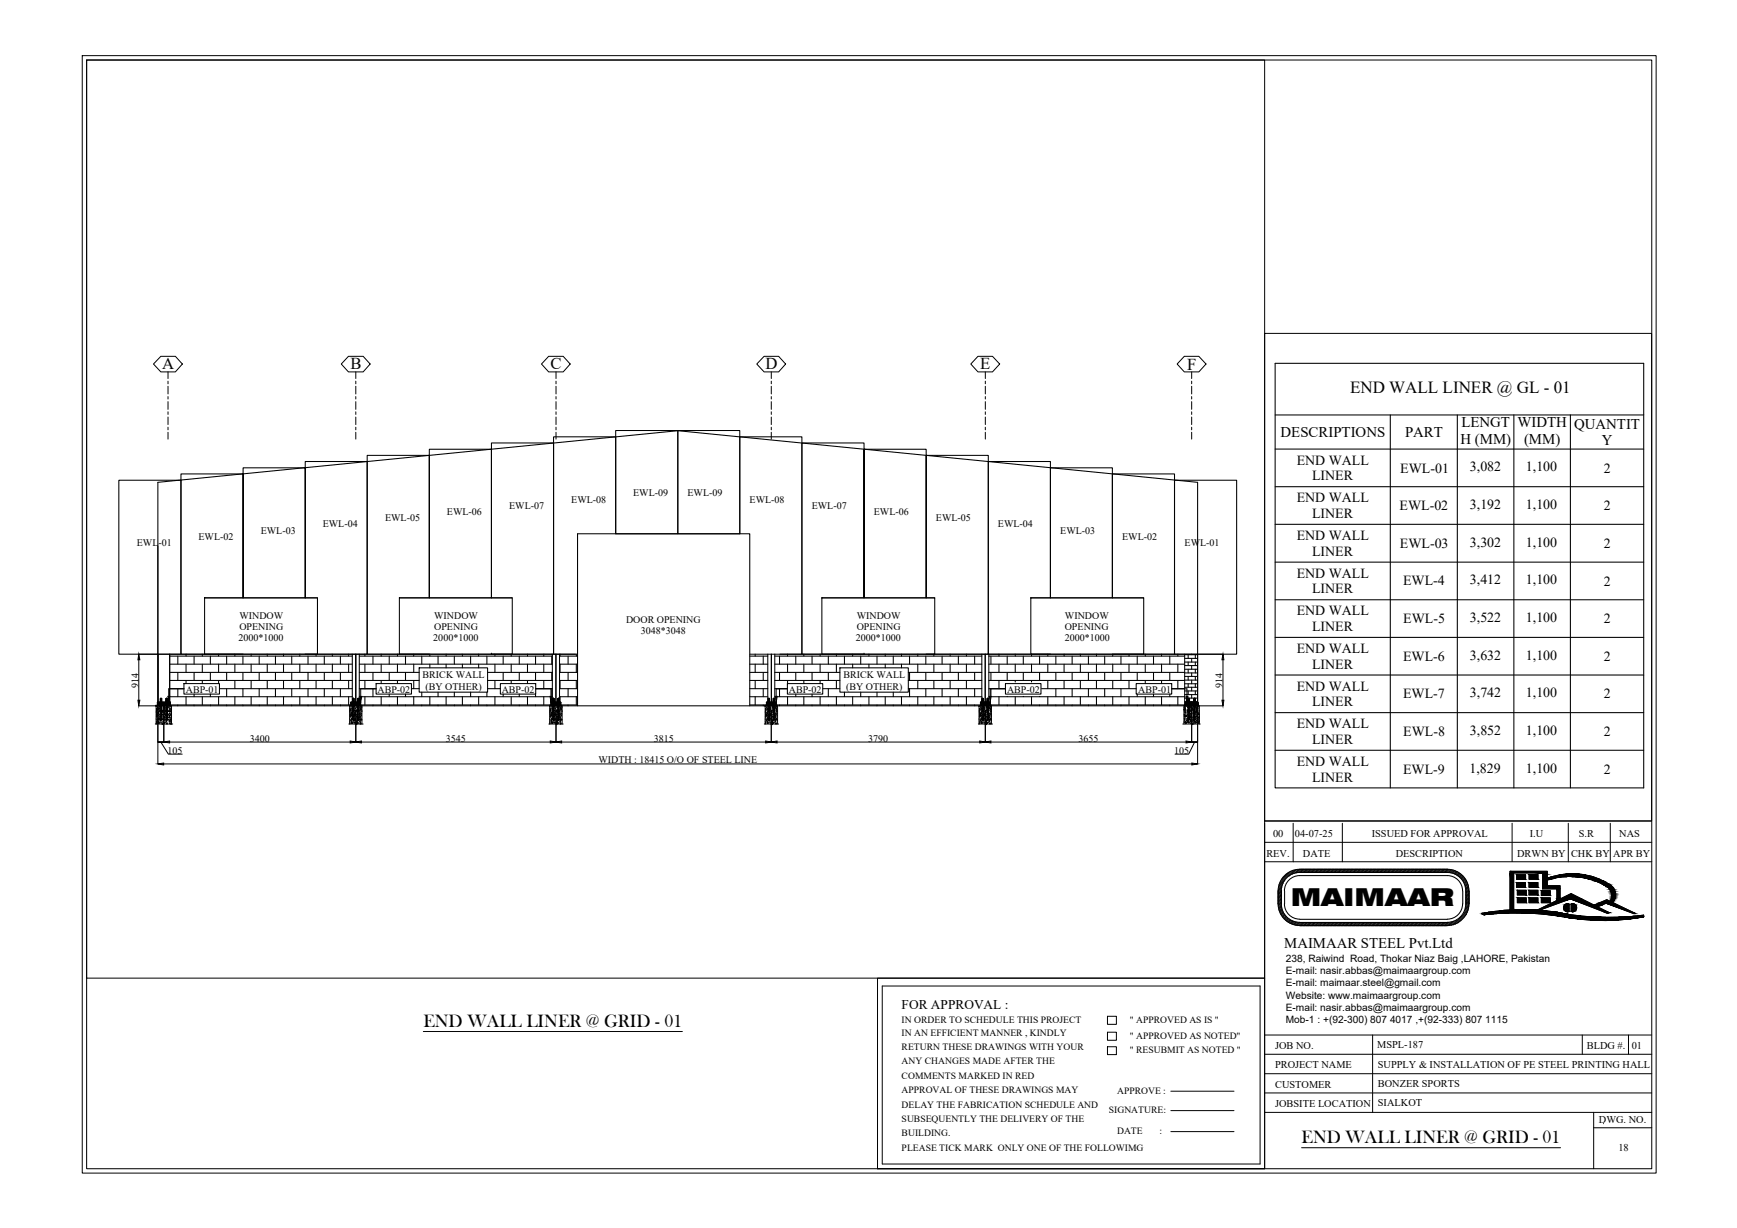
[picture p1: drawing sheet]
<svg xmlns="http://www.w3.org/2000/svg" width="420mm" height="297mm" viewBox="0 0 420 297" stroke-linecap="round" stroke-linejoin="round" font-family="sans-serif">
<defs><g id="words">
<text font-size="6" x="312.2" y="219.1">MAIMAAR</text>
<g font-size="4.4">
<text x="102.4" y="248.4">END WALL LINER @ GRID - 01</text>
<text x="314.8" y="276.5">END WALL LINER @ GRID - 01</text>
</g>
<text font-size="4.1" x="326.6" y="95.1">END WALL LINER @ GL - 01</text>
<g font-size="4">
<text x="39.2" y="89.4">A</text>
<text x="84.8" y="89.4">B</text>
<text x="133.1" y="89.4">C</text>
<text x="185.2" y="89.4">D</text>
<text x="237.1" y="89.4">E</text>
<text x="287.2" y="89.5">F</text>
</g>
<g font-size="3.6">
<text x="309.8" y="105.7">DESCRIPTIONS</text>
<text x="339.9" y="105.7">PART</text>
<text x="353.3" y="107.4">H (MM)</text>
<text x="353.5" y="103.3">LENGT</text>
<text x="367.1" y="103.3">WIDTH</text>
<text x="368.6" y="107.4">(MM)</text>
<text x="380.7" y="103.7">QUANTIT</text>
<text x="387.4" y="107.7">Y</text>
<text x="310.6" y="229.3">MAIMAAR STEEL Pvt.Ltd</text>
</g>
<g font-size="3.4">
<text x="313.6" y="112.4">END WALL</text>
<text x="317.4" y="116.2">LINER</text>
<text x="338.7" y="114.3">EWL-01</text>
<text x="355.6" y="114">3,082</text>
<text x="369.1" y="114">1,100</text>
<text x="387.9" y="114.3">2</text>
<text x="313.6" y="121.5">END WALL</text>
<text x="317.4" y="125.3">LINER</text>
<text x="338.5" y="123.4">EWL-02</text>
<text x="355.6" y="123.1">3,192</text>
<text x="369.1" y="123.1">1,100</text>
<text x="387.9" y="123.4">2</text>
<text x="313.6" y="130.6">END WALL</text>
<text x="317.4" y="134.4">LINER</text>
<text x="338.6" y="132.5">EWL-03</text>
<text x="355.6" y="132.2">3,302</text>
<text x="369.1" y="132.2">1,100</text>
<text x="387.9" y="132.5">2</text>
<text x="313.6" y="139.7">END WALL</text>
<text x="317.4" y="143.5">LINER</text>
<text x="339.4" y="141.6">EWL-4</text>
<text x="355.6" y="141.4">3,412</text>
<text x="369.1" y="141.4">1,100</text>
<text x="387.9" y="141.6">2</text>
<text x="313.6" y="148.8">END WALL</text>
<text x="317.4" y="152.7">LINER</text>
<text x="339.4" y="150.7">EWL-5</text>
<text x="355.6" y="150.5">3,522</text>
<text x="369.1" y="150.5">1,100</text>
<text x="387.9" y="150.7">2</text>
<text x="313.6" y="157.9">END WALL</text>
<text x="317.4" y="161.8">LINER</text>
<text x="339.4" y="159.9">EWL-6</text>
<text x="355.6" y="159.6">3,632</text>
<text x="369.1" y="159.6">1,100</text>
<text x="387.9" y="159.9">2</text>
<text x="313.6" y="167">END WALL</text>
<text x="317.4" y="170.9">LINER</text>
<text x="339.4" y="169">EWL-7</text>
<text x="355.6" y="168.7">3,742</text>
<text x="369.1" y="168.7">1,100</text>
<text x="387.9" y="169">2</text>
<text x="313.6" y="176.1">END WALL</text>
<text x="317.4" y="180">LINER</text>
<text x="339.4" y="178.1">EWL-8</text>
<text x="355.6" y="177.8">3,852</text>
<text x="369.1" y="177.8">1,100</text>
<text x="387.9" y="178.1">2</text>
<text x="313.6" y="185.3">END WALL</text>
<text x="317.4" y="189.1">LINER</text>
<text x="339.4" y="187.2">EWL-9</text>
<text x="355.4" y="186.9">1,829</text>
<text x="369.1" y="186.9">1,100</text>
<text x="387.9" y="187.2">2</text>
</g>
<text font-size="3.2" x="218.1" y="244.1">FOR APPROVAL :</text>
<g font-size="2.5">
<text x="307.9" y="202.6">00</text>
<text x="313.2" y="202.5">04-07-25</text>
<text x="331.8" y="202.6">ISSUED FOR APPROVAL</text>
<text x="370" y="202.6">I.U</text>
<text x="381.9" y="202.6">S.R</text>
<text x="391.7" y="202.6">NAS</text>
<text x="306.3" y="207.2">REV.</text>
<text x="315.2" y="207.2">DATE</text>
<text x="337.6" y="207.2">DESCRIPTION</text>
<text x="367" y="207.2">DRWN BY</text>
<text x="380" y="207.2">CHK BY</text>
<text x="390.2" y="207.2">APR BY</text>
<text x="311" y="232.6">238, Raiwind Road, Thokar Niaz Baig ,LAHORE, Pakistan</text>
<text x="311" y="235.6">E-mail: nasir.abbas@maimaargroup.com</text>
<text x="311" y="238.5">E-mail: maimaar.steel@gmail.com</text>
<text x="311" y="241.6">Website: www.maimaargroup.com</text>
<text x="311" y="244.5">E-mail: nasir.abbas@maimaargroup.com</text>
<text x="311" y="247.4">Mob-1 : +(92-300) 807 4017 ,+(92-333) 807 1115</text>
<text x="308.4" y="253.8">JOB NO.</text>
<text x="333.1" y="253.5">MSPL-187</text>
<text x="383.8" y="253.8">BLDG #.</text>
<text x="394.7" y="253.8">01</text>
<text x="308.4" y="258.4">PROJECT NAME</text>
<text x="308.4" y="263.1">CUSTOMER</text>
<text x="333.3" y="262.9">BONZER SPORTS</text>
<text x="333.3" y="258.3">SUPPLY &amp; INSTALLATION OF PE STEEL PRINTING HALL</text>
<text x="308.4" y="267.8">JOBSITE LOCATION</text>
<text x="333.3" y="267.6">SIALKOT</text>
<text x="386.8" y="271.6">DWG. NO.</text>
<text x="391.5" y="278.3">18</text>
</g>
<g font-size="2.4">
<text x="108.1" y="124.6">EWL-06</text>
<text x="123.1" y="123.1">EWL-07</text>
<text x="138.2" y="121.6">EWL-08</text>
<text x="153.2" y="120.1">EWL-09</text>
<text x="166.3" y="120.1">EWL-09</text>
<text x="181.3" y="121.6">EWL-08</text>
<text x="196.3" y="123.1">EWL-07</text>
<text x="211.4" y="124.6">EWL-06</text>
<text x="48" y="130.6">EWL-02</text>
<text x="63.1" y="129.1">EWL-03</text>
<text x="78.1" y="127.6">EWL-04</text>
<text x="93.1" y="126.1">EWL-05</text>
<text x="226.4" y="126.1">EWL-05</text>
<text x="241.4" y="127.6">EWL-04</text>
<text x="256.5" y="129.1">EWL-03</text>
<text x="271.4" y="130.6">EWL-02</text>
<text x="33.1" y="132.1">EWL-01</text>
<text x="286.6" y="132.1">EWL-01</text>
<text x="57.9" y="149.7">WINDOW</text>
<text x="105" y="149.7">WINDOW</text>
<text x="207.2" y="149.7">WINDOW</text>
<text x="257.6" y="149.7">WINDOW</text>
<text x="57.7" y="155.2">2000*1000</text>
<text x="57.9" y="152.4">OPENING</text>
<text x="104.8" y="155.2">2000*1000</text>
<text x="105" y="152.4">OPENING</text>
<text x="151.4" y="150.7">DOOR OPENING</text>
<text x="155" y="153.4">3048*3048</text>
<text x="207" y="155.2">2000*1000</text>
<text x="207.2" y="152.4">OPENING</text>
<text x="257.6" y="152.4">OPENING</text>
<text x="257.6" y="155.2">2000*1000</text>
<text x="33.5" y="166.3" transform="rotate(-90 33.5 166.3)">914</text>
<text x="45" y="167.5">ABP-01</text>
<text x="91.3" y="167.5">ABP-02</text>
<text x="102.2" y="164.1">BRICK WALL</text>
<text x="102.9" y="166.8">(BY OTHER)</text>
<text x="121.4" y="167.5">ABP-02</text>
<text x="190.8" y="167.6">ABP-02</text>
<text x="204" y="164.1">BRICK WALL</text>
<text x="204.7" y="166.8">(BY OTHER)</text>
<text x="243.6" y="167.5">ABP-02</text>
<text x="275.3" y="167.5">ABP-01</text>
<text x="295.7" y="166.3" transform="rotate(-90 295.7 166.3)">914</text>
<text x="60.4" y="179.4">3400</text>
<text x="107.9" y="179.4">3545</text>
<text x="158.1" y="179.4">3815</text>
<text x="210" y="179.4">3790</text>
<text x="260.9" y="179.4">3655</text>
<text x="40.5" y="182.3">105</text>
<text x="144.7" y="184.7">WIDTH : 18415 O/O OF STEEL LINE</text>
<text x="284" y="182.3">105</text>
</g>
<g font-size="2.3">
<text x="218.1" y="247.4">IN ORDER TO SCHEDULE THIS PROJECT</text>
<text x="218.1" y="250.5">IN AN EFFICIENT MANNER , KINDLY</text>
<text x="273.3" y="247.4">&quot; APPROVED AS IS &quot;</text>
<text x="273.3" y="251.3">&quot; APPROVED AS NOTED&quot;</text>
<text x="218.1" y="254">RETURN THESE DRAWINGS WITH YOUR</text>
<text x="218.1" y="257.5">ANY CHANGES MADE AFTER THE</text>
<text x="273.3" y="254.8">&quot; RESUBMIT AS NOTED &quot;</text>
<text x="218.1" y="260.9">COMMENTS MARKED IN RED</text>
<text x="218.1" y="264.5">APPROVAL OF THESE DRAWINGS MAY</text>
<text x="218.1" y="267.9">DELAY THE FABRICATION SCHEDULE AND</text>
<text x="268.2" y="269.2">SIGNATURE:</text>
<text x="270.2" y="264.5">APPROVE :</text>
<text x="218.1" y="271.4">SUBSEQUENTLY THE DELIVERY OF THE</text>
<text x="218.1" y="274.9">BUILDING.</text>
<text x="270.2" y="274.3">DATE</text>
<text x="280.5" y="274.3">:</text>
<text x="218.1" y="278.4">PLEASE TICK MARK ONLY ONE OF THE FOLLOWIMG</text>
</g>
</g></defs>
<!-- layer: 0 -->
<g fill="none" stroke="#000" stroke-width=".25">
<path d="M308.4 87.9h89.2v102.7h-89.2zM28.7 116.2h15.1v42h-15.1zM148.9 104.1h15.1v25h-15.1zM164 104.1h14.9v25h-14.9zM284.1 116.2h15v42h-15zM308.4 100.4h89.2M308.4 108.6h89.2M308.4 117.7h89.2M336.3 100.4v90.2M352.5 100.4v90.2M366.2 100.4v90.2M379.9 100.4v90.2"/>
<path d="M148.9 129.1v-23.4h-15v52.5h5.3M178.9 129.1v-23.4h15.1v52.5h-5.3M308.4 126.8h89.2M308.4 136h89.2M38.3 158.2v11.6M41 158.2v11.6M41.1 158.7h44.1M41.1 158.2v11.6M43 158.7v2M45 158.2v.5M46.9 158.7v2M48.9 158.2v.5"/>
<path d="M49.5 144.6h27.3v13.6h-27.3zM49.5 144.6h27.3M50.9 158.7v2M52.9 158.2v.5M54.8 158.7v2M56.8 158.2v.5M58.8 158.7v2M58.8 158.2h-15v-43.6h15v30v-31.4h15v31.4v-33h15v46.6h-15M60.7 158.2v.5M62.7 158.7v2M64.6 158.2v.5M66.6 158.7v2"/>
<path d="M68.6 158.2v.5M70.6 158.7v2M72.5 158.2v.5M74.5 158.7v2M76.5 158.2v.5M78.4 158.7v2M80.4 158.2v.5M82.3 158.7v2M84.3 158.2v.5M85.2 158.2v11.6M86 158.2v11.6M86.1 158.2v11.6"/>
<path d="M86.9 158.7h46.7M86.9 158.2v11.6M88.3 158.2v.5M90.2 158.7v2M92.2 158.2v.5M94.1 158.7v2M96.1 158.2v.5M96.6 144.6h27.3v13.6h-27.3zM96.6 144.6h27.3M98.1 158.7v2M100.1 158.2v.5M102 158.7v2"/>
<path d="M103.8 158.2h-15v-48h15v34.4v-35.9h15.1v35.9v-37.5h15v51.1h-15M104 158.2v.5M106 158.7v2M107.9 158.2v.5M109.9 158.7v2M111.8 158.2v.5M113.8 158.7v2M115.8 158.2v.5M117.8 158.7v2M118.9 158.2h.1M119.7 158.2v.5M121.7 158.7v2"/>
<path d="M123.7 158.2v.5M125.6 158.7v2M127.6 158.2v.5M129.5 158.7v2M131.5 158.2v.5M133.5 158.7v2M133.6 158.2v11.6M134.5 158.2v11.6M135.3 158.7h4.4M135.3 158.2v11.6M135.5 158.2v.5M137.4 158.7v2"/>
<path d="M139.4 158.2v.5M181.4 158.7h4.3M182.7 158.2v.5M184.6 158.7v2M185.7 158.2v11.6M186.6 158.2v11.6M187.4 158.7h50.1M187.4 158.2v11.6M188.6 158.7v2M190.5 158.2v.5M192.5 158.7v2M194.4 158.2v.5"/>
<path d="M196.4 158.7v2M198.4 158.2v.5M198.8 144.6h27.3v13.6h-27.3zM198.8 144.6h27.3M200.4 158.7v2M202.3 158.2v.5M204.3 158.7v2M206.2 158.2v.5M208.2 158.7v2M209 158.2h.1M209 158.2h-15v-51.1h15v37.5v-35.9h15v35.9v-34.4h15.1v48h-15.1M210.2 158.2v.5"/>
<path d="M212.1 158.7v2M214.1 158.2v.5M216.1 158.7v2M218.1 158.2v.5M220 158.7v2M222 158.2v.5M223.9 158.7v2M225.9 158.2v.5M227.9 158.7v2M229.8 158.2v.5M231.8 158.7v2M233.8 158.2v.5"/>
<path d="M235.8 158.7v2M237.5 158.2v11.6M238.3 158.2v11.6M239.2 158.7h47.4M239.2 158.2v11.6M239.7 158.7v2M241.6 158.2v.5M243.6 158.7v2M245.6 158.2v.5M247.5 158.7v2M249.3 144.6h27.3v13.6h-27.3zM249.3 144.6h27.3"/>
<path d="M249.5 158.2v.5M251.5 158.7v2M253.4 158.2v.5M254.1 158.2h-15v-46.6h15v33v-31.4h15v31.4v-30h15v43.6h-15M255.4 158.7v2M257.4 158.2v.5M259.3 158.7v2M261.3 158.2v.5M263.3 158.7v2M265.2 158.2v.5M267.2 158.7v2M269.2 158.2v.5"/>
<path d="M271.1 158.7v2M273.1 158.2v.5M275.1 158.7v2M277 158.2v.5M279 158.7v2M281 158.2v.5M283 158.7v2M284.9 158.2v.5M286.6 159.3h3.1M286.6 158.4h3.1M287.4 158.4v.9M288.2 158.2v.2"/>
<path d="M288.2 159.3v.8M289.1 158.4v.9M308.4 145.1h89.2M308.4 154.2h89.2M38.2 169.8v-53.1l125.8-12.5 125.7 12.5v53.1M39.2 170.7h250.5M40.8 166.6h3.7M41.1 168.5h44.1M41.1 164.6h44.1M41.1 162.6h44.1M41.1 160.7h44.1M41.2 170.5h43.7"/>
<path d="M43 166.6v1.9M43 162.6v2M43 170.5v.2M44.5 165.4h8.6v2.5h-8.6zM45 160.7v1.9M45 164.6v.8M45 168.5v2M46.9 162.6v2M46.9 167.9v.6M46.9 170.5v.2M48.9 160.7v1.9M48.9 164.6v.8"/>
<path d="M48.9 168.5v2M50.9 162.6v2M50.9 167.9v.6M50.9 170.5v.2M52.9 160.7v1.9M52.9 164.6v.8M52.9 168.5v2M53.1 166.6h32.1M54.8 162.6v2M54.8 166.6v1.9M54.8 170.5v.2M56.8 160.7v1.9"/>
<path d="M56.8 164.6v2M56.8 168.5v2M58.8 162.6v2M58.8 166.6v1.9M58.8 170.5v.2M60.7 160.7v1.9M60.7 164.6v2M60.7 168.5v2M62.7 162.6v2M62.7 166.6v1.9M62.7 170.5v.2M64.6 160.7v1.9"/>
<path d="M64.6 164.6v2M64.6 168.5v2M66.6 162.6v2M66.6 166.6v1.9M66.6 170.5v.2M68.6 160.7v1.9M68.6 164.6v2M68.6 168.5v2M70.6 162.6v2M70.6 166.6v1.9M70.6 170.5v.2M72.5 160.7v1.9"/>
<path d="M72.5 164.6v2M72.5 168.5v2M74.5 162.6v2M74.5 166.6v1.9M74.5 170.5v.2M76.5 160.7v1.9M76.5 164.6v2M76.5 168.5v2M78.4 162.6v2M78.4 166.6v1.9M78.4 170.5v.2M80.4 160.7v1.9"/>
<path d="M80.4 164.6v2M80.4 168.5v2M82.3 162.6v2M82.3 166.6v1.9M82.3 170.5v.2M84.3 160.7v1.9M84.3 164.6v2M84.3 168.5v2M86.9 168.5h46.7M86.9 166.6h4.1M86.9 164.6h14.5M86.9 162.6h14.5"/>
<path d="M86.9 160.7h46.7M87.2 170.5h46.1M88.3 160.7v1.9M88.3 164.6v2M88.3 168.5v2M90.2 162.6v2M90.2 166.6v1.9M90.2 170.5v.2M91 165.4h8.5v2.5h-8.5zM92.2 160.7v1.9M92.2 164.6v.8M92.2 168.5v2"/>
<path d="M94.1 162.6v2M94.1 167.9v.6M94.1 170.5v.2M96.1 160.7v1.9M96.1 164.6v.8M96.1 168.5v2M98.1 162.6v2M98.1 167.9v.6M98.1 170.5v.2M99.5 166.6h1.9M100.1 160.7v1.9M100.1 164.6v2"/>
<path d="M100.1 168.5v2M101.4 161.5h16.5v5.9h-16.5zM102 167.4v1.1M102 170.5v.2M104 160.7v.8M104 168.5v2M106 167.4v1.1M106 170.5v.2M107.9 160.7v.8M107.9 168.5v2M109.9 167.4v1.1M109.9 170.5v.2"/>
<path d="M111.8 160.7v.8M111.8 168.5v2M113.8 167.4v1.1M113.8 170.5v.2M115.8 160.7v.8M115.8 168.5v2M117.8 167.4v1.1M117.8 170.5v.2M117.9 166.6h3.1M117.9 164.6h15.7M117.9 162.6h15.7M119.7 160.7v1.9"/>
<path d="M119.7 164.6v2M119.7 168.5v2M121 165.4h8.6v2.5h-8.6zM121.7 162.6v2M121.7 167.9v.6M121.7 170.5v.2M123.7 160.7v1.9M123.7 164.6v.8M123.7 168.5v2M125.6 162.6v2M125.6 167.9v.6M125.6 170.5v.2"/>
<path d="M127.6 160.7v1.9M127.6 164.6v.8M127.6 168.5v2M129.5 162.6v2M129.5 167.9v.6M129.5 170.5v.2M131.5 160.7v1.9M131.5 164.6v2M131.5 168.5v2M133.5 162.6v2M133.5 166.6v1.9M133.6 166.6h-4"/>
<path d="M135.3 168.5h4.4M135.3 166.6h4.4M135.3 164.6h4.4M135.3 162.6h4.4M135.3 160.7h4.4M135.5 160.7v1.9M135.5 164.6v2M135.5 168.5v1.3M135.7 170.5h4M137.4 162.6v2M137.4 166.6v1.9M137.4 170.5v.2"/>
<path d="M139.4 160.7v1.9M139.4 164.6v2M139.4 168.5v2M139.7 170.7v-41.6h41.7v41.6M181.4 170.5h4M181.4 168.5h4.3M181.4 166.6h4.3M181.4 164.6h4.3M181.4 162.6h4.3M181.4 160.7h4.3M182.7 160.7v1.9M182.7 164.6v2"/>
<path d="M182.7 168.5v2M184.6 162.6v2M184.6 166.6v1.9M184.6 170.5v.2M187.4 168.5h50.1M187.4 166.6h3.1M187.4 164.6h15.8M187.4 162.6h15.8M187.4 160.7h50.1M187.8 170.5h49.4M188.6 162.6v2M188.6 166.6v1.9"/>
<path d="M188.6 170.5v.2M190.5 165.4h8.5v2.5h-8.5zM190.5 160.7v1.9M190.5 164.6v.8M190.5 168.5v2M192.5 162.6v2M192.5 167.9v.6M192.5 170.5v.2M194.4 160.7v1.9M194.4 164.6v.8M194.4 168.5v2M196.4 162.6v2"/>
<path d="M196.4 167.9v.6M196.4 170.5v.2M198.4 160.7v1.9M198.4 164.6v.8M198.4 168.5v2M199 166.6h4.2M200.4 162.6v2M200.4 166.6v1.9M200.4 170.5v.2M202.3 160.7v1.9M202.3 164.6v2M202.3 168.5v2"/>
<path d="M203.2 161.5h16.5v5.9h-16.5zM204.3 167.4v1.1M204.3 170.5v.2M206.2 160.7v.8M206.2 168.5v2M208.2 167.4v1.1M208.2 170.5v.2M210.2 160.7v.8M210.2 168.5v2M212.1 167.4v1.1M212.1 170.5v.2M214.1 160.7v.8"/>
<path d="M214.1 168.5v2M216.1 167.4v1.1M216.1 170.5v.2M218.1 160.7v.8M218.1 168.5v2M219.7 166.6h17.8M219.7 164.6h17.8M219.7 162.6h17.8M220 162.6v2M220 166.6v1.9M220 170.5v.2M222 160.7v1.9"/>
<path d="M222 164.6v2M222 168.5v2M223.9 162.6v2M223.9 166.6v1.9M223.9 170.5v.2M225.9 160.7v1.9M225.9 164.6v2M225.9 168.5v2M227.9 162.6v2M227.9 166.6v1.9M227.9 170.5v.2M229.8 160.7v1.9"/>
<path d="M229.8 164.6v2M229.8 168.5v2M231.8 162.6v2M231.8 166.6v1.9M231.8 170.5v.2M233.8 160.7v1.9M233.8 164.6v2M233.8 168.5v2M235.8 162.6v2M235.8 166.6v1.9M235.8 170.5v.2M239.2 168.5h47.4"/>
<path d="M239.2 166.6h4M239.2 164.6h47.4M239.2 162.6h47.4M239.2 160.7h47.4M239.5 170.5h47.1M239.7 162.6v2M239.7 166.6v1.9M239.7 170.5v.2M241.6 160.7v1.9M241.6 164.6v2M241.6 168.5v2M243.2 165.4h8.6v2.5h-8.6z"/>
<path d="M243.6 162.6v2M243.6 168.4v.1M243.6 170.5v.2M245.6 160.7v1.9M245.6 164.6v.4M245.6 168.5v2M247.5 162.6v2M247.5 168.4v.1M247.5 170.5v.2M249.5 160.7v1.9M249.5 164.6v.4M249.5 168.5v2"/>
<path d="M251.5 162.6v2M251.5 168.4v.1M251.5 170.5v.2M251.9 166.6h22.9M253.4 160.7v1.9M253.4 164.6v2M253.4 168.5v2M255.4 162.6v2M255.4 166.6v1.9M255.4 170.5v.2M257.4 160.7v1.9M257.4 164.6v2"/>
<path d="M257.4 168.5v2M259.3 162.6v2M259.3 166.6v1.9M259.3 170.5v.2M261.3 160.7v1.9M261.3 164.6v2M261.3 168.5v2M263.3 162.6v2M263.3 166.6v1.9M263.3 170.5v.2M265.2 160.7v1.9M265.2 164.6v2"/>
<path d="M265.2 168.5v2M267.2 162.6v2M267.2 166.6v1.9M267.2 170.5v.2M269.2 160.7v1.9M269.2 164.6v2M269.2 168.5v2M271.1 162.6v2M271.1 166.6v1.9M271.1 170.5v.2M273.1 160.7v1.9M273.1 164.6v2"/>
<path d="M273.1 168.5v2M274.8 165.4h8.6v2.5h-8.6zM275.1 162.6v2M275.1 167.9v.6M275.1 170.5v.2M277 160.7v1.9M277 164.6v.8M277 168.5v2M279 162.6v2M279 167.9v.6M279 170.5v.2M281 160.7v1.9"/>
<path d="M281 164.6v.8M281 168.5v2M283 162.6v2M283 167.9v.6M283 170.5v.2M283.4 166.6h3.7M284.9 160.7v1.9M284.9 164.6v2M284.9 168.5v2M286.6 169.8h3.1M286.6 168.9h3.1M286.6 168h3.1"/>
<path d="M286.6 167.1h3.1M286.6 166.2h3.1M286.6 165.4h3.1M286.6 164.5h3.1M286.6 163.6h3.1M286.6 162.8h3.1M286.6 161.9h3.1M286.6 161h3.1M286.6 160.1h3.1M287.4 160.1v.9M287.4 161.9v.9M287.4 163.6v.9"/>
<path d="M287.4 165.4v.8M287.4 167.1v.9M287.4 168.9v.9M288.2 161v.9M288.2 162.8v.8M288.2 164.5v.9M288.2 166.2v.9M288.2 168v.9M288.2 169.8h.1M289.1 160.1v.9M289.1 161.9v.9M289.1 163.6v.9"/>
<path d="M289.1 165.4v.8M289.1 167.1v.9M289.1 168.9v.9M308.4 163.3h89.2M308.4 172.4h89.2M308.4 181.5h89.2"/>
</g>
<g fill="none" stroke="#000" stroke-width=".24">
<path d="M19.9 13.5h380.7v270.3h-380.7zM21 14.5h378.5v268.2h-378.5zM305.9 80.6h93.6v118h-93.6zM38.2 158.2h101.5M181.4 158.2h105.2M286.6 158.2h3.1v12.5h-3.1zM37.8 170.7h3.7M40.8 166.6v1.8M84.6 170.7h2.9M87.2 166.6v1.8M133 170.7h3M133.3 166.6v1.8"/>
<path d="M185.1 170.7h3M187.7 166.6v1.8M236.8 170.7h3M239.5 166.6v1.8M286.4 170.7h3.7M287.1 166.6v1.8M305.9 199.1v83.6h-93.6M305.9 198.6h93.6M312.8 199.1v9.3M324.7 199.1v9.3M365.8 199.1v9.3M379.3 199.1v9.3"/>
<path d="M389.5 199.1v9.3M305.9 208.4h93.6M305.9 203.8h93.6M366.1 211.2v8.8M366.8 213.5h2.2v1.1h-2.2zM366.9 211.6h2.1v1.1h-2.1zM367 215.3h2.2v1.2h-2.2zM367 217.2h2.2v1.2h-2.2zM369.8 213.5h2.2v1.1h-2.2zM369.8 215.3h2.2v1.2h-2.2zM369.8 217.2h2.2v1.2h-2.2zM369.9 211.5h2.1v1.2h-2.1z"/>
<path d="M372.8 217.2h2.2v1.2h-2.2zM372.8 215.4h2.2v1.2h-2.2zM373.1 211.5v3.5h3.5v2.8M374.2 212.9a17.4 17.4 0 0 1 14.8 1.7M374.2 212.5a16.3 16.3 0 0 1 15.9 2.1 2.82 2.82 0 0 1-.1 3.7M376.6 217.8l.8-.3v-3.3h-3.1v-3.4h-9v9.3M385.6 218.9l3.1-1.3 6.9 3.4h-.4l-6.7-2.5-2.1 .9M389 214.6a2.98 2.98 0 0 1 .6 3.4M212.3 236.6h93.6v46.1h-93.6zM213.4 238.5v43.1M304.8 238.5v43.1M358.4 220.9l.8 .3"/>
<path d="M358.4 220.9a54.6 54.6 0 0 1 21 .3 64.9 64.9 0 0 0 18.2 .2M359.2 221.2a67.3 67.3 0 0 1 20.2 .8 54.2 54.2 0 0 0 18.2-.2M371.9 220.1l8.1-3.9 9.3 4.6-.5 .1M372.4 220.2l7.5-2.8 8.9 3.5M379.5 220.4a.95 .95 0 0 1-1.3-.8 .95 .95 0 0 1 1.3-.9v1.8M380 220.4a.95 .95 0 0 0 1.3-.8 .95 .95 0 0 0-1.3-.9l.1 1.8M388.8 220.9h.1M397.6 221.3v.5M267.9 245.8h2.1v2h-2.1zM267.9 249.7h2.1v1.9h-2.1zM267.9 253.2h2.1v1.9h-2.1zM305.9 259.7h93.6"/>
<path d="M305.9 255h93.6M305.9 250.4h93.6M332 250.4v18.7M382.7 250.4v4.6M393.9 250.4v4.6M283.2 263.9h15.3M283.2 268.6h15.3M283.2 273.7h15.3M305.9 269.1h93.6M305.9 264.4h93.6M385.5 272.8h14M385.5 269.1v13.6"/>
<path d="M387.9 271.8h.1"/>
</g>
<!-- layer: Bolt -->
<path d="M213.4 238.5h91.4M213.4 281.6h91.4" fill="none" stroke="#000" stroke-width=".24"/>
<!-- layer: 0 -->
<g fill="#000" stroke="#000" stroke-width=".24">
<path d="M40.6 168.4h.4l-.2 1.4zM87 168.4h.5l-.3 1.4zM133.1 168.4h.4l-.2 1.4zM187.5 168.4h.5l-.3 1.4zM239.3 168.4h.4l-.2 1.4zM286.9 168.4h.5l-.3 1.4zM365.3 211.2h.8v8.8zM365.3 210.8h9zM374.3 212.6h1l-1 .3zM376.6 217.5h.8l-.5 .2zM372.4 220.1l4.5-2.4h2.3zM379 218.7h.3z"/>
<path d="M379.9 217.4h2.6l6.8 3.4zM377.5 217.4l2.5-1.2 2.5 1.2zM378.9 211.4h2.9zM386.6 218.5h1.9l-1.1 .4zM388.5 218.5h1.9l5.2 2.5zM386.6 218.5l2.1-.9 1.7 .9zM389.7 217.8h.7l-.2 .3zM358.9 221.2h.3zM366.3 220h3.6zM384.6 222.5h6.9zM396.2 221.5l1.4-.1v.1z"/>
<path d="M365.3 211.2v8.8h.8zM365.3 220h.8z"/>
<path d="M366.8 213.5l2.2 1.1v-1.1zM366.8 213.5l2.2 1.1h-2.2z"/>
<path d="M366.9 211.6l2.1 1.1v-1.1zM366.9 211.6l2.1 1.1h-2.1z"/>
<path d="M367 215.3l2.2 1.2v-1.2zM367 215.3l2.2 1.2h-2.2z"/>
<path d="M367 217.2l2.2 1.2v-1.2zM367 217.2l2.2 1.2h-2.2z"/>
<path d="M369.9 211.5l2.1 1.2v-1.2zM369.9 211.5l2.1 1.2h-2.1z"/>
<path d="M369.9 213.5l2.1 1.1v-1.1zM369.9 213.5l2.1 1.1h-2.1z"/>
<path d="M369.9 215.3l2.1 1.2v-1.2zM369.9 215.3l2.1 1.2h-2.1z"/>
<path d="M369.9 217.2l2.1 1.2v-1.2zM369.9 217.2l2.1 1.2h-2.1z"/>
<path d="M365.3 210.8l9 .4v-.4zM365.3 210.8l9 .4h-9z"/>
<path d="M373.1 211.2l1.2 .3v-.3zM373.1 211.2l1.2 .3h-1.2z"/>
<path d="M373.1 211.5l1.2 2.7v-2.7zM373.1 211.5l1.2 2.7h-1.2z"/>
<path d="M372.8 215.4l2.2 1.2v-1.2zM372.8 215.4l2.2 1.2h-2.2z"/>
<path d="M372.8 217.2l2.2 1.2v-1.2zM372.8 217.2l2.2 1.2h-2.2z"/>
<path d="M374.3 212.5l1 .1 .5-.1zM374.3 212.5l1 .1h-1z"/>
<path d="M374.4 212.4h1.5zM374.3 212.5h1.5z"/>
<path d="M376.6 217.5v.2h.3zM376.6 217.7h.3l-.3 .1z"/>
<path d="M371.9 220.1h.5l4.5-2.4zM371.9 220.1h.5z"/>
<path d="M373.1 214.2l4.3 .8v-.8zM373.1 214.2l4.3 .8h-4.3z"/>
<path d="M376.6 215l.8 2.5v-2.5zM376.6 215l.8 2.5h-.8z"/>
<path d="M375.3 212.1l.6 .3 1.7-.3zM374.4 212.4l.9-.3 .6 .3z"/>
<path d="M378.8 218.7h.7zM378.8 218.7h.7z"/>
<path d="M375.6 212h3.5zM375.3 212.1h2.3z"/>
<path d="M375.7 212h3.6zM375.6 212h3.5z"/>
<path d="M379 218.7h.3zM379 218.7h.3z"/>
<path d="M379 218.7h.5zM378.8 218.7h.7z"/>
<path d="M378.8 218.7l.7 .1zM378.6 218.8h.9z"/>
<path d="M378.6 218.8l.9 .1v-.1zM378.6 218.8l.9 .1h-1z"/>
<path d="M378.5 218.9l1 .2v-.2zM378.5 218.9l1 .2h-1.1z"/>
<path d="M378.4 219.1l1.1 .1v-.1zM378.4 219.1l1.1 .1h-1.2z"/>
<path d="M378.3 219.2l1.2 .2v-.2zM378.3 219.2l1.2 .2h-1.3z"/>
<path d="M378.2 219.4l1.3 .2v-.2zM378.2 219.4l1.3 .2h-1.3z"/>
<path d="M378.2 219.6l1.3 .2v-.2zM378.2 219.6l1.3 .2h-1.3z"/>
<path d="M378.2 219.8l1.3 .1v-.1zM378.2 219.8l1.3 .1h-1.2z"/>
<path d="M378.3 219.9l1.2 .2v-.2zM378.3 219.9l1.2 .2h-1.1z"/>
<path d="M377.4 217.5h2.3zM377.4 217.5h2.3z"/>
<path d="M377.4 217.5l1.8 .2 .5-.2zM376.9 217.7l.5-.2 1.8 .2z"/>
<path d="M377.5 217.4h2.4zM377.4 217.5h2.3z"/>
<path d="M379.9 217.4l8.6 3.4h.8zM388.5 220.8h.8l-.5 .1z"/>
<path d="M380.4 218.7h.2zM380.2 218.7h.4z"/>
<path d="M380.2 218.7h.4zM380.2 218.7h.4z"/>
<path d="M380.2 218.7h.5zM380.1 218.7h.6z"/>
<path d="M380.1 218.7h.7zM380.1 218.7h.7z"/>
<path d="M380.1 218.7l.9 .1zM380.1 218.7l.9 .1z"/>
<path d="M380.1 218.8l1 .1zM380.1 218.8l1 .1h-1z"/>
<path d="M380.1 218.9l1.1 .2-.1-.2zM380.1 218.9l1.1 .2h-1.1z"/>
<path d="M380.1 219.1l1.2 .1zM380.1 219.1l1.2 .1h-1.2z"/>
<path d="M380.1 219.2l1.2 .2v-.2zM380.1 219.2l1.2 .2h-1.2z"/>
<path d="M380.1 219.9l1.1 .2 .1-.2zM380.1 219.9l1.1 .2h-1.1z"/>
<path d="M380.1 219.4l1.3 .2-.1-.2zM380.1 219.4l1.3 .2h-1.3z"/>
<path d="M380.1 219.8l1.2 .1v-.1zM380.1 219.8l1.2 .1h-1.2z"/>
<path d="M380.1 219.6l1.2 .2 .1-.2zM380.1 219.6l1.2 .2h-1.2z"/>
<path d="M378.9 211.4h3.1zM378.8 211.4h3.2z"/>
<path d="M378.8 211.4l4.6 .2-1.4-.2zM377.3 211.6l1.5-.2 4.6 .2z"/>
<path d="M377.3 211.6l6.3 .1zM377.2 211.7h6.4z"/>
<path d="M377.2 211.7l7.7 .3-1.3-.3zM375.8 212l1.4-.3 7.7 .3z"/>
<path d="M375.8 212h9.3zM375.7 212h9.4z"/>
<path d="M379.3 212h5.8zM379.3 212h5.8z"/>
<path d="M380.2 212h4.9zM380.2 212h4.9z"/>
<path d="M381 212l4.7 .3-.6-.3zM381 212l4.7 .3h-3z"/>
<path d="M382.7 212.3l3.9 .3-.9-.3zM382.7 212.3l3.9 .3h-2.6z"/>
<path d="M384 212.6h2.8zM384 212.6h2.8z"/>
<path d="M385.6 218.9h1.8l-.8-.4zM385.6 218.9h1.8l-1 .5z"/>
<path d="M384.3 212.6l3.6 .5-1.1-.5zM384.3 212.6l3.6 .5h-1.9z"/>
<path d="M386 213.1l2 .1zM386 213.1l2 .1z"/>
<path d="M386.1 213.2l3 .6-1.1-.6zM386.1 213.2l3 .6h-1.5z"/>
<path d="M388.5 218.5l6.6 2.5h.5zM395.1 221h.5z"/>
<path d="M387.6 213.8l1.8 .2-.3-.2zM387.6 213.8l1.8 .2h-1.6z"/>
<path d="M387.8 214l2 .3-.4-.3zM387.8 214l2 .3h-1.4z"/>
<path d="M389.7 217.8l-.1 .3h.6zM389.6 218.1h.6l-.1 .2z"/>
<path d="M388.4 214.3l1.8 .4-.4-.4zM388.4 214.3l1.8 .4h-1.2z"/>
<path d="M389 214.7h1.2zM389 214.7h1.2z"/>
<path d="M389.1 214.7l1.3 .4-.2-.4zM389.1 214.7l1.3 .4h-1z"/>
<path d="M389.4 215.1l1.1 .1-.1-.1zM389.4 215.1l1.1 .1h-1.1z"/>
<path d="M389.4 215.2l1.2 .3-.1-.3zM389.4 215.2l1.2 .3h-1z"/>
<path d="M389.8 217.6l.6 .2 .1-.2zM389.8 217.6l.6 .2h-.7z"/>
<path d="M389.6 215.5l1.1 .2-.1-.2zM389.6 215.5l1.1 .2h-1z"/>
<path d="M389.8 217.3l.7 .3 .1-.3zM389.8 217.3l.7 .3h-.7z"/>
<path d="M389.7 215.7l1 .3v-.3zM389.7 215.7l1 .3h-.9z"/>
<path d="M389.8 217.1l.8 .2 .1-.2zM389.8 217.1l.8 .2h-.8z"/>
<path d="M389.8 216l1 .3-.1-.3zM389.8 216l1 .3h-1z"/>
<path d="M389.9 216.5l.8 .3v-.3zM389.9 216.5l.8 .3h-.8z"/>
<path d="M389.9 216.8l.8 .3v-.3zM389.9 216.8l.8 .3h-.9z"/>
<path d="M389.8 216.3l.9 .2 .1-.2zM389.8 216.3l.9 .2h-.8z"/>
<path d="M359 221.3h.1zM358.9 221.2l.2 .1z"/>
<path d="M358.7 221.2h1zM358.7 221.2h.5zM358.9 221.2h.3zM358.9 221.2h.3z"/>
<path d="M358.6 221.1h1.8zM358.6 221.1l1.1 .1z"/>
<path d="M358.5 221h2.8zM358.5 221l1.9 .1z"/>
<path d="M358.5 221h3.6zM358.5 221h2.8z"/>
<path d="M358.4 220.9h4.3zM358.4 220.9l3.7 .1z"/>
<path d="M359.2 220.8l3.5 .1 2.3-.1zM358.4 220.9l.8-.1 3.5 .1z"/>
<path d="M359.2 220.8h8.7zM359.2 220.8h5.8z"/>
<path d="M366.3 220l5.3 .1zM365.3 220.1h6.3z"/>
<path d="M365.3 220.1l7.5 .1zM363.7 220.2h9.1z"/>
<path d="M363.7 220.2l10.5 .1zM362.6 220.3l1.1-.1 10.5 .1z"/>
<path d="M362.6 220.3l12.9 .2-1.3-.2zM361.1 220.5l1.5-.2 12.9 .2z"/>
<path d="M361.1 220.5l15.8 .2-1.4-.2zM360 220.7l1.1-.2 15.8 .2z"/>
<path d="M360 220.7l17.4 .1-.5-.1zM359.2 220.8l.8-.1 17.4 .1z"/>
<path d="M367.9 220.8l10.1 .1zM367.9 220.8l10.1 .1z"/>
<path d="M370.8 220.9l8.5 .2-1.3-.2zM370.8 220.9l8.5 .2h-5.6z"/>
<path d="M378.8 220.5h.7zM378.8 220.5h.7z"/>
<path d="M379 220.5h.1zM379 220.5h.3z"/>
<path d="M373.7 221.1l5.7 .1zM373.7 221.1l5.7 .1z"/>
<path d="M379 220.5h.3zM379 220.5h.3z"/>
<path d="M373.9 221.2l8.1 .3-2.6-.3zM373.9 221.2l8.1 .3h-5.4z"/>
<path d="M378.4 220.1l1.1 .2v-.2zM378.4 220.1l1.1 .2h-1z"/>
<path d="M378.5 220.3h1zM378.5 220.3h1z"/>
<path d="M378.6 220.3l.9 .2v-.2zM378.6 220.3l.9 .2z"/>
<path d="M378.8 220.5h.7zM378.8 220.5h.5z"/>
<path d="M380.2 220.5h.4zM380.2 220.5h.4zM380.2 220.5h.4z"/>
<path d="M380.1 220.5h.6zM380.1 220.5h.7z"/>
<path d="M380.1 220.5h.6zM380.1 220.5h.5z"/>
<path d="M380.1 220.3l.7 .2 .2-.2zM380.1 220.3l.7 .2h-.7z"/>
<path d="M380.1 220.3h1zM380.1 220.3h.9z"/>
<path d="M380.1 220.1l1 .2 .1-.2zM380.1 220.1l1 .2h-1z"/>
<path d="M376.6 221.5l5.8 .1zM376.6 221.5l5.8 .1z"/>
<path d="M376.9 221.6l8.5 .2-3-.2zM376.9 221.6l8.5 .2h-7z"/>
<path d="M384.6 222.5l5.2 .1zM385.5 222.6h4.3z"/>
<path d="M378.4 221.8l9 .1zM378.4 221.8l9 .1z"/>
<path d="M378.8 221.9h9.7zM378.8 221.9h9.7z"/>
<path d="M382.4 222.4l9.1 .1 1.7-.1zM382.4 222.4l9.1 .1h-6.9z"/>
<path d="M381.5 222.3l11.7 .1 1.3-.1zM381.5 222.3l11.7 .1z"/>
<path d="M396.2 221.5h1.4zM396.2 221.5h1.4z"/>
<path d="M379.4 222l15.1 .3 1.8-.3zM379.4 222l15.1 .3h-13z"/>
<path d="M379 221.9h17.7zM379 221.9l17.3 .1z"/>
<path d="M391.5 221.9h5.5zM388.5 221.9h8.2z"/>
<path d="M396.2 221.5l1.4 .2v-.2zM394.9 221.7l1.3-.2 1.4 .2z"/>
<path d="M394.5 221.7l3.1 .1v-.1zM392.9 221.8l1.6-.1 3.1 .1z"/>
<path d="M392.9 221.8h4.7zM391.5 221.9h5.5z"/>
<path d="M394.9 221.7h2.7zM394.5 221.7h3.1z"/>
</g>
<!-- layer: HATCH -->
<g fill="none" stroke="#000" stroke-width=".24">
<path d="M37.5 175.1h1.8l.1-.2 .1 .4v-.2h2.3M37.8 170.8h.1M37.8 170.7v4.4M37.8 175.1h.1M37.8 172.3h.1M37.8 174.1h.1M37.8 173.4h.1zM37.8 174.6h.1M37.8 172h.1M37.8 172.9h.1M37.8 171.5h.1M37.8 173.2h.1"/>
<path d="M37.8 175h.1M37.9 172.1h.1M37.9 172.6h.1M37.9 171.6l.1-.1zM37.9 171.8h.1M38 173.4h.1M38.1 173.1h.1M38.1 174.3h.1M38.1 170.1h.1M38.1 170.5h.1M38.1 171.3h.1M38.1 170.4v.1"/>
<path d="M38.1 170.9h.1M38.1 172.6h.1M38.1 174.4h.1M38.1 172.8h.1M38.1 172.4h.2zM38.2 174h.1M38.2 174.5h.1M38.2 173v.2zM38.2 170.3h.1M38.2 170.6h.1M38.2 172.1h.1M38.2 174.9h.1"/>
<path d="M38.3 174.5h.1M38.3 175h.1M38.3 171.6h.1M38.3 170.1h.1M38.3 173.2h.1M38.3 173.6h.1M38.3 174.1h.1M38.3 172.8h.1M38.3 173.9h.1M38.3 170.4v.1M38.4 175h.1M38.4 170.5h.1"/>
<path d="M38.4 172.3h.1M38.4 172.7h.1M38.4 174.6l-.1 .1zM38.4 170.9h.1M38.4 171.4h.1M38.4 171.8h.1M38.4 172.6h.1M38.4 171.5h.1M38.4 170.3h.1M38.4 170.6h.1M38.4 174.9h.1M38.5 174.2h.1"/>
<path d="M38.6 171.4h.1M38.5 170.1h.1M38.5 170.5h.1M38.5 174h.1M38.5 170.4v.1M38.6 173.5h.1M38.6 172h.1M38.6 172.9h.1M38.6 170.6h.1M38.6 171h.1M38.6 171.5h.1M38.6 172.2h.1"/>
<path d="M38.6 173.9h.1M38.6 170.3h.1M38.7 170.6h.1M38.7 171.4h.1M38.7 173.1h.1M38.7 174.8h.1M38.7 173.9h.1M38.7 170.3h.1M38.7 174.5h.1M38.7 170.1h.1M38.7 170.5h.1M38.7 173.5h.1"/>
<path d="M38.7 170.9h.1M38.7 170.4v.1M38.8 172h.1M38.8 174.4h.1M38.8 170.6h.1M38.8 171.4h.1M38.8 170.3h.1M38.9 170.6h.1M38.9 170.3h.1M38.9 173h.1M38.9 173.5h.1M38.9 171.9h.1"/>
<path d="M38.9 170.1h.1M38.9 170.5h.1M38.9 174.5h.1M38.9 174.9h.1M38.9 171h.1M38.9 170.8h.1M38.9 172.5h.1M38.9 174.2h.1M38.9 170.4v.1M39 173.5h.1M39 174h.1M39 173h.1"/>
<path d="M39 170.6h.1M39 172.2h.1M39 172.6h.1M39 173.1h.1M39 172.8h.1M39 170.3h.1M39.1 171.3h.1M39.1 171.7h.1M39.1 175.1h.2M39.1 170.8h.1M39.1 171.5h.1M39.1 170.1h.1"/>
<path d="M39.1 170.5h.1M39 172.9h.1M39.2 170.1h.1M39.2 170.5h.1M39.2 170.4v.1M39.2 174.9h.1M39.2 174.2h.1M39.2 170.3h.1M39.2 170.6h.1M39.2 172.9h.1M39.3 172.4h.1M39.3 172.1h.1"/>
<path d="M39.2 174h.1M39.3 172h.1zM39.3 170.5h.1M39.3 170.1h.1M39.3 173h.1M39.4 170.1h.1M39.4 170.5h.1M39.4 171.8h.1h-.1M39.4 170.4v.1M39.4 173.4h.1M39.4 172h.1M39.4 173.8h.1"/>
<path d="M39.4 175h.1M39.5 170.3h.1M39.5 170.6h.1M39.5 171.2h.1M39.5 173h.1M39.5 174.7h.1M39.5 174.5h.1M39.5 170.9h.1M39.5 173.5h.1M39.5 174.4h.1M39.5 170.1h.1M39.5 170.5h.1"/>
<path d="M39.5 174.8h.1M39.5 170.4v.1M39.6 170.1h.1M39.6 170.5h.1M39.6 171.4h.1M39.6 171.9h.1M39.6 172.4h.1M39.6 173.3l.1 .1h-.2l.2-.1M39.7 170.3h.1M39.7 170.6h.1M39.7 174.3h.1M39.7 174.8h.1"/>
<path d="M39.7 174.9h.1M39.7 173h.1M39.7 173.4h.1M39.7 173.9h.1M39.7 172.4h.1M39.7 174.1h.1M39.6 171h.1M39.7 174.9l.1-.1zM39.7 170.9l-.1 .1M39.8 170.1h.1M39.8 170.5h.1M39.8 172.1h.1"/>
<path d="M39.8 172.5h.1M39.8 172.8h.1M39.8 170.4v.1M39.8 171.2h.1M39.8 171.6h.1M39.9 173.5h.1M39.8 170.3h.1M39.9 170.6h.1M39.9 174.3h.1M39.9 173.8h.1M39.8 172h.1M40 170.1h.1"/>
<path d="M40 170.5h.1M40 171.8h.1M40 174.2h.1M40 170.4v.1M40 171.4h.1M40 172.1h.1M40 173h.1M40 170.6h.1M40 174.8h.1M40 170.3h.1M40.1 170.6h.1M40.1 170.3h.1"/>
<path d="M40.1 172.3h.1M40.2 172.5h.1M40.2 170.1h.1M40.2 170.5h.1M40.2 173.7h.1M40.2 170.4v.1M40.2 173.5h.1M40.2 174.4h.1M40.2 171.9h.1M40.3 170.6h.1M40.3 173.3h.1M40.3 173.8h.1"/>
<path d="M40.3 171.1h.1M40.3 172.8h.1M40.3 174.6h.1M40.3 170.3h.1M40.2 174.1h.1M40.3 175h.1M40.3 171.4h.1M40.3 174.7h.1M40.3 170.8h.1M40.3 171.3h.1M40.3 170.1h.1M40.3 170.5h.1"/>
<path d="M40.4 170.1h.1M40.4 170.5h.1M40.4 173.8h.1M40.4 174.2h.1M40.4 175h.1M40.4 175.1h.1M40.4 170.4v.1M40.4 172.4h.1M40.4 172.9h.1M40.4 173.4h.1M40.4 171.5h.2zM40.5 170.3h.1"/>
<path d="M40.5 170.6h.1M40.5 171.5h.1M40.5 172h.1M40.5 171.8h.1M40.5 172.8h.1M40.5 171.1h.1M40.5 172.2h.1M40.5 173.9h.1M40.6 170.1h.1M40.6 170.5h.1M40.6 173.2h.1M40.6 171.6h.1"/>
<path d="M40.6 170.4v.1M40.7 174h.1M40.6 172.8h.1M40.7 170.3h.1M40.7 170.6h.1M40.7 170.8h.1M40.7 174.2h.1M40.6 171.1h.1M40.8 170.1h.1M40.8 170.5h.1M40.8 173.7h.1M40.8 172.1h.1"/>
<path d="M40.8 173h.1M40.8 170.4v.1M40.9 171.2h.1M40.9 170.3h.1M40.9 170.6h.1M40.9 174.7h.1M40.9 172h-.1M40.9 173.6h.1M41 170.1h.1M41 170.5h.1M41 172.2h.1M41 172.7h.1"/>
<path d="M41 174.5h.1M41 171.8h.1M41 173.5h.1M41 170.4v.1M41 173.6l.1-.1zM41 175.1h.1M41 171.5h.1M41 173.1h.1M41.1 173.7h.1M41.1 174.2h.1M41.1 174.6h.1M41.1 171h.1"/>
<path d="M41.1 172.7h.1M41.1 174.4h.1M41.1 170.3h.1M41.1 170.6h.1M41.1 173v.1zM41.1 172.8h.1M41.1 173.3h.1M41.1 171.5h.1M41.1 171.9h.1M41.1 172.3h.1M41.1 173.2h.1M41.1 175h.1"/>
<path d="M41.2 170.1h.1M41.2 170.5h.1M41.2 171h.1M41.2 170.4v.1M41.2 175.1h.1M41.2 172.9h.1M41.3 174.1h.1M41.3 174.6h.1M41.3 170.7h.1M41.3 172.2h.1M41.3 171.6h.1M41.3 172.1h.1"/>
<path d="M41.3 173.8h.1M41.4 171.7h.1M41.4 172l-.1 .1M41.4 175.1h.1M41.4 174.3h.1M41.5 172.6h.1M41.5 172.2h.1M41.5 173.1h.1M41.5 174.6v.1M41.5 170.7v4.4M84.4 175.1h1.7l.1-.2 .1 .4 .1-.2h1.4M84.6 170.8h.1"/>
<path d="M84.6 170.7v4.4M84.6 174.6h.1M84.6 175.1h.1M84.6 172h.1M84.6 172.3h.1M84.6 174.1h.1M84.6 173.4h.1M84.7 172.9h.1M84.7 171.5h.1M84.7 173.2h.1M84.7 175h.1M84.8 171.7h.1"/>
<path d="M84.7 172.1h.1M84.7 172.6h.1M84.8 171.5v.1h-.1l.1-.1M84.8 173.1h.1M84.8 173.4h.1M84.8 174.3h.1M84.9 170.1h.1M84.9 170.5h.1M84.9 171.3h.1M84.9 172.6h.1M84.9 174.4h.1M84.9 170.4v.1"/>
<path d="M84.9 172.8h.1M85 174.5h.1M85 170.9h.1M85 172.4h.1M85 174h.1M85 174.9h.1M85 170.3h.1M85 173l-.1 .1zM85 170.6h.1M85 175h.1M85 171.6h.1M85 172.1h.1"/>
<path d="M85 174.7l.2-.1-.1 .1M85.1 174.1h.1M85.1 174.5h.1M85.1 172.8h.1M85.1 175l.1-.1zM85.1 170.1h.1M85.1 170.5h.1M85.1 172.7h.1M85.1 173.2h.1M85.1 173.6h.1M85.1 175h.1M85.1 170.4v.1"/>
<path d="M85.1 173.8h.1M85.2 171.8h.1M85.2 172.3h.1M85.2 170.6h.1M85.2 170.9h.1M85.2 171.4h.1M85.2 172.6h.1M85.2 171.5h.1M85.2 170.3h.1M85.3 170.6h.1M85.3 170.3h.1M85.3 174.2h.1"/>
<path d="M85.3 174.8h.1M85.4 171.4h.1M85.3 170.1h.1M85.3 170.5h.1M85.3 173.5h.1M85.3 174h.1M85.3 170.4v.1M85.4 172h.1M85.4 172.9h.1M85.4 173.9h.1M85.4 170.6h.1M85.4 171h.1"/>
<path d="M85.4 171.5h.1M85.4 172.2h.1M85.4 170.3h.1M85.4 173.9h.2zM85.5 171.4h.1M85.5 173.1h.1M85.5 174.8h.1M85.6 170.8h.1M85.5 174.5h.1M85.5 170.1h.1M85.5 170.5h.1M85.6 170.1h.1"/>
<path d="M85.6 170.5h.1M85.6 172h.1M85.6 173.5h.1M85.6 170.4v.1M85.6 174.4h.1M85.6 170.3h.1M85.6 170.6h.1M85.6 171.4h.1M85.7 173.5h.1M85.7 173h.1M85.7 170.8h.1M85.7 172.5h.1"/>
<path d="M85.7 174.2h.1M85.7 170.4v.1M85.7 171.8h.1M85.8 170.1h.1M85.8 170.5h.1M85.8 174.5h.1M85.8 174.9h.1M85.8 171h.1M85.8 173.1h.1M85.8 173.5h.1M85.8 174h.1M85.9 170.3h.1"/>
<path d="M85.9 170.6h.1M85.9 171.7h.1M85.9 172.2h.1M85.9 172.6h.1M85.9 173.9h.1M85.9 172.8h.1M85.9 172.9l-.1 .1M85.9 170.8h.1M85.9 171.3h.1M85.9 172.9h.1M85.9 175.1h.2M85.9 170.1h.1"/>
<path d="M85.9 170.5h.1M85.9 171.5h.1M85.9 170.4v.1M86 170.1h.1M86 170.5h.1M86 174.9h.1M86 174.2h.1M86 170.3h.1M86.1 173.9h.1M86.1 170.6h.1M86.1 172.4h.1M86.1 172.9h.1"/>
<path d="M86.1 172.1h.1M86.1 173h.1M86.2 172h.1M86.1 170.1h.1M86.1 170.5h.1M86.1 170.4v.1M86.1 171.8l.2-.1-.2 .1M86.2 173.4h.1M86.2 173.8h.1M86.2 170.6h.1M86.2 170.3h.1M86.3 170.6h.1"/>
<path d="M86.3 170.9h.1M86.3 173.5h.1M86.3 171.2h.1M86.3 173h.1M86.3 174.7h.1M86.3 170.3h.1M86.3 174.9h.1M86.3 174.5h.1M86.3 174.8h.1M86.3 174.4h.1M86.4 170.1h.1M86.4 170.5h.1"/>
<path d="M86.4 174.4h.1M86.4 171.4h.1M86.4 170.4v.1M86.4 173.3h.1M86.4 174.5h-.1M86.4 172.4h.1M86.4 170.6h.1M86.4 174.8h.1M86.4 171.9h.1M86.4 170.3h.1M86.4 171h.1M86.5 173.9h.1"/>
<path d="M86.5 174.3h.1M86.5 174.9h.1M86.5 172.5h.1M86.5 173h.1M86.5 173.4h.1M86.5 172.4h.1M86.5 174.1h.1M86.5 170.9l-.1 .1M86.6 170.1h.1M86.6 170.5h.1M86.6 171.6h.1M86.6 172.1h.1"/>
<path d="M86.6 172.8h.1M86.6 170.4v.1M86.6 173.5h.1zM86.6 171.2h.1M86.7 170.6h.1M86.7 171.6h.1M86.7 170.3h.1M86.7 174.8l-.2 .1 .2 .1-.1-.2M86.7 173.8h.1M86.7 174.3h.1M86.7 171.9h.1M86.7 174.2h.1"/>
<path d="M86.7 170.1h.1M86.7 170.5h.1M86.8 170.1h.1M86.8 170.5h.1M86.8 171.4h.1M86.8 171.8h.1M86.8 170.4v.1M86.8 172.1h.1M86.9 170.3h.1M86.9 170.6h.1M86.9 174.8h.1M86.9 173h.1"/>
<path d="M86.9 172.3h.1M86.9 172.9h.1M86.9 172.6l.1-.1zM87 170.1h.1M87 170.5h.1M87 170.4v.1M87 171.9h.1M87 173.7h.1M87 173.8h.1M87 173.5h.1M87 174.4h.1M87 172.8h.1"/>
<path d="M87 174.6h.1M87.1 170.3h.1M87.1 170.6h.1M87.1 173.3h.1M87.1 171.4h.1M87.1 171.1h.1M87.1 174h.1M87.2 175h.1M87.1 171.3h.1M87.2 170.1h.1M87.2 170.5h.1M87.2 174.2h.1"/>
<path d="M87.2 174.7h.1M87.2 170.8h.1M87.2 170.4v.1M87.2 173.4h.1M87.2 173.8h.1M87.3 175h.1M87.2 172h.1M87.2 172.4h.1M87.2 172.9h.1M87.3 171.6h.1M87.3 171.1h.1M87.3 171.5h.1"/>
<path d="M87.3 171.8h.1M87.3 172.8h.1M87.3 172.2h.1M87.3 173.9h.1M87.4 171.6h.1M87.4 172.8h.1M87.4 173.2h.1M87.5 171h.1M87.4 174.1h.1M87.5 170.8h.1M87.5 174.2h.1M87.5 174l-.1 .1"/>
<path d="M87.5 172.1h.1M87.5 170.7v4.4M132.8 175.1h1.7l.1-.2 .1 .4 .1-.2h1.4M133 170.8h.1M133 170.7v4.4M133 175.1h.1M133 172.3h.1M133 174.1h.1M133.1 174.6h.1M133.1 172h.1M133.1 172.9h.1M133.1 175h.1"/>
<path d="M133.1 173.4h.1M133.1 172.6h.1M133.1 171.5h.1M133.1 173.2h.1M133.1 171.6h.1M133.1 172.1h.1M133.1 171.8h.1M133.2 173.4h.1M133.3 173.1h.1M133.3 174.3h.1M133.3 171.3h.1M133.3 170.1h.1"/>
<path d="M133.3 170.5h.1M133.4 170.1h.1M133.4 170.5h.1M133.4 170.9h.1M133.4 172.6h.1M133.4 174.4h.1M133.3 172.8h.1M133.4 170.4v.1M133.4 172.4h.1zM133.4 174h.1M133.4 174.5h.1M133.4 173v.2z"/>
<path d="M133.4 170.3h.1M133.4 170.6h.1M133.4 174.9h.1M133.5 174.5h.1M133.5 175h.1M133.5 171.6h.1M133.5 172.1h.1M133.5 170.1h.1M133.5 170.5h.1M133.5 173.6h.1M133.5 174.1h.1M133.5 172.8h.1"/>
<path d="M133.5 173.9h.1M133.6 175h.1M133.5 170.4v.1M133.6 170.1h.1M133.6 170.5h.1M133.6 172.3h.1M133.6 172.7h.1M133.6 173.2h.1M133.6 174.6l-.1 .1zM133.6 170.4v.1M133.6 171.4h.1M133.6 171.8h.1"/>
<path d="M133.6 172.6h.1M133.6 171.5h.1M133.6 170.3h.1M133.6 170.6h.1M133.6 170.9h.1M133.7 174.2h.1M133.7 171.5l.1-.1zM133.7 170.1h.1M133.7 170.5h.1M133.7 174h.1M133.6 174.9h.1M133.7 170.4v.1"/>
<path d="M133.8 170.1h.1M133.8 170.5h.1M133.8 173.5h.1M133.8 172h.1M133.8 171.5h.1M133.8 172.9h.1M133.8 172.2h.1M133.8 173.9h.1M133.9 170.3h.1M133.9 170.6h.1M133.9 171h.1M133.9 171.4h.1"/>
<path d="M133.9 173.1h.1M133.9 174.8h.1M133.9 173.9h.1M133.9 173.9v.1M133.9 174.5h.1M133.9 170.1h.1M133.9 170.5h.1M133.9 170.9h.1M133.9 170.4v.1M134 172h.1M134 173.5h.1M134 174.4h.1"/>
<path d="M134 170.3h.1M134 170.6h.1M134.1 170.6h.1M134.1 171.4h.1M134.1 170.3h.1M134.1 173h.1M134.1 173.5h.1M134.2 170.1h.1M134.2 170.5h.1M134.2 174.9h.1M134.2 170.8h.1M134.2 172.5h.1"/>
<path d="M134.2 174.2h.1M134.1 171.9h.1M134.2 170.4v.1M134.2 173.5h.1M134.2 174h.1M134.2 174.5h.1M134.2 171h.1M134.3 172.9h.1M134.2 170.6h.1M134.2 172.6h.1M134.2 173.1h.1M134.2 172.8h.1"/>
<path d="M134.2 170.3h.1M134.3 170.6h.1M134.3 171.3h.1M134.3 171.7h.1M134.3 172.2h.1M134.3 173.9h.1M134.3 170.3h.1M134.3 170.8h.1M134.3 171.5h.1M134.3 175.1h.2M134.4 170.1h.1M134.4 170.5h.1"/>
<path d="M134.4 170.4v.1M134.4 174.9h.1M134.5 170.6h.1M134.5 172.9h.1M134.5 174.2h.1M134.5 170.3h.1M134.5 172.4h.1M134.5 172.1h.1M134.5 173h.1M134.5 174h.1M134.6 172h.1M134.6 170.1h.1"/>
<path d="M134.6 170.5h.1M134.6 170.4v.1M134.6 173.4h.1M134.6 173.8h.1M134.7 170.3h.1M134.7 170.6h.1M134.7 171.2h.1M134.7 173h.1M134.7 174.7h.1M134.7 171.7l-.1 .1M134.7 174.5h.1M134.7 170.9h.1"/>
<path d="M134.7 173.5h.1M134.6 175h.1M134.7 170.5h.1M134.7 170.1h.1M134.7 174.4h.1M134.7 174.8h.1M134.7 173.4l.2-.1zM134.8 170.1h.1M134.8 170.5h.1M134.8 171.4h.1M134.8 170.4v.1M134.8 171.9h.1"/>
<path d="M134.8 172.4h.1M134.8 171l.2-.1zM134.9 170.3h.1M134.9 170.6h.1M134.9 174.3h.1M134.9 174.8h.1M134.9 174.9h.1M134.9 173.4h.1M134.9 173.9h.1M134.9 171h.1M134.9 174.9l.1-.1v.1M135 170.1h.1"/>
<path d="M135 172.1h.1M135 172.5h.1M135 173h.1M135 172.4h.1M135 174.1h.1M135 170.4v.1M135 170.5h.1M135 171.2h.1M135 171.6h.1M135 172.8h.1M135.1 173.5h.1M135.1 170.3h.1"/>
<path d="M135.1 170.6h.1M135.1 171.6h.1M135.1 173.8h.1M135.1 174.3h.1M135 172h.1M135.2 170.1h.1M135.2 170.5h.1M135.2 171.8h.1M135.2 174.2h.1M135.2 170.4v.1M135.2 171.4h.1M135.3 174.8h.1"/>
<path d="M135.3 172.1h.1M135.3 173h.1M135.3 170.3h.1M135.3 170.6h.1M135.3 172.9h.1M135.3 172.3h.1M135.4 172.5h.1M135.4 170.1h.1M135.4 170.5h.1M135.4 170.4v.1M135.4 173.5h.1M135.4 171.9h.1"/>
<path d="M135.4 173.7h.1M135.5 170.6h.1M135.5 173.3h.1M135.5 173.8h.1M135.5 174.4h.1M135.5 171.1h.1M135.5 172.8h.1M135.5 174.6h.1M135.5 170.3h.1M135.5 175h.1zM135.5 171.4h.1M135.4 174.1h.1"/>
<path d="M135.6 170.8h.1M135.6 171.3h.1M135.6 170.1h.1M135.6 170.5h.1M135.6 173.8h.1M135.6 174.2h.1M135.6 174.7h.1M135.6 170.4v.1M135.6 172.9h.1M135.6 173.4h.1M135.6 175h.1M135.7 171.5h.1"/>
<path d="M135.7 172h.1M135.7 172.4h.1M135.6 175.1h.1M135.7 171.1h.1M135.7 171.8h.1M135.7 172.8h.1M135.7 172.2h.1M135.7 173.9h.1M135.8 171.5h-.1M135.8 173.2h.1M135.8 171.6h.1M135.9 174h.1"/>
<path d="M135.8 172.8h.1M135.9 170.8h.1M135.9 174.2h.1M135.8 171.1h.1M136 172.1h.1M136 170.7v4.4M184.9 175.1h1.7l.1-.2 .1 .4 .1-.2h1.4M185.1 170.8h.1M185.1 170.7v4.4M185.1 174.6h.1M185.1 175.1h.1M185.1 172.3h.1"/>
<path d="M185.1 174.1h.1M185.1 173.4h.2zM185.2 172h.1M185.2 172.9h.1M185.2 171.5h.1M185.2 173.2h.1M185.2 175h.1M185.2 172.1h.1M185.2 172.6h.1M185.2 171.8h.1M185.2 171.6l.1-.1zM185.3 171.7l-.1 .1"/>
<path d="M185.3 173.4h.1M185.4 173.1h.1M185.4 174.3h.1M185.4 170.1h.1M185.4 170.5h.1M185.4 171.3h.1M185.4 170.4v.1M185.5 170.1h.1M185.5 170.5h.1M185.5 170.9h.1M185.5 172.6h.1M185.5 174.4h.1"/>
<path d="M185.4 172.8h.1M185.5 172.4h.1M185.5 174h.1M185.5 174.5h.1M185.5 170.3h.1M185.5 173v.2zM185.5 170.6h.1M185.5 172.1h.1M185.5 174.9h.1M185.6 174.1h.1M185.6 174.5h.1M185.6 175h.1"/>
<path d="M185.6 171.6h.1M185.6 170.1h.1M185.6 170.5h.1M185.6 173.2h.1M185.6 173.6h.1M185.6 172.8h.1M185.5 173.9h.1M185.6 170.4v.1M185.7 175h.1M185.7 171.8h.1M185.7 172.3h.1M185.7 172.7h.1"/>
<path d="M185.7 174.6l-.1 .1zM185.7 170.6h.1M185.7 170.9h.1M185.7 171.4h.1M185.7 172.6h.1M185.7 171.5h.1M185.7 170.3h.1M185.8 170.6h.1M185.8 170.3h.1M185.8 174.2h.1M185.8 174.9h.1M185.9 171.4h.1"/>
<path d="M185.8 170.1h.1M185.8 170.5h.1M185.8 173.5h.1M185.8 174h.1M185.8 170.4v.1M185.9 172h.1M185.9 172.9h.1M185.9 170.6h.1M185.9 171h.1M185.9 171.5h.1M185.9 172.2h.1M185.9 173.9h.1"/>
<path d="M185.9 170.3h.1M186 171.4h.1M186 173.1h.1M186 174.8h.1M186 173.9h.1M186 174.5h.1M186.1 170.1h.1M186.1 170.5h.1M186.1 172h.1M186.1 173.5h.1M186 170.9h.1M186.1 170.4v.1"/>
<path d="M186.1 174.4h.1M186.1 170.6h.1M186.1 171.4h.1M186.1 170.3h.1M186.2 173.5h.1M186.2 173h.1M186.2 172.5h.1M186.2 174.2h.1M186.2 171.9h.1M186.3 170.1h.1M186.3 170.5h.1M186.3 174.5h.1"/>
<path d="M186.3 174.9h.1M186.3 171h.1M186.3 170.8h.1M186.3 170.4v.1M186.3 173.1h.1M186.3 173.5h.1M186.3 174h.1M186.4 170.3h.1M186.4 170.6h.1M186.4 172.2h.1M186.4 172.6h.1M186.4 173.9h.1"/>
<path d="M186.4 172.8h.1M186.4 170.8h.1M186.4 171.3h.1M186.4 171.7h.1M186.4 175.1h.2M186.4 172.9l-.1 .1M186.4 170.1h.1M186.4 170.5h.1M186.4 171.5h.1M186.4 172.9h.1M186.4 170.4v.1M186.5 170.1h.1"/>
<path d="M186.5 170.5h.1M186.5 170.4v.1M186.5 174.9h.1M186.5 174.2h.1M186.6 170.3h.1M186.6 170.6h.1M186.6 172.4h.1M186.6 172.9h.1M186.6 172.1h.1M186.6 174h.1M186.7 172h.1M186.6 170.1h.1"/>
<path d="M186.6 173h.1M186.6 170.4v.1M186.7 170.5h.1M186.7 173.8h.1M186.7 171.8h-.1M186.7 173.4h.1M186.8 170.3h.1M186.8 170.6h.1M186.8 170.9h.1M186.8 171.2h.1M186.8 173h.1M186.8 174.7h.1"/>
<path d="M186.8 174.5h.1M186.8 173.5h.1M186.8 174.4h.1M186.7 175h.1M186.9 170.1h.1M186.9 170.5h.1M186.9 174.4h.1M186.9 174.8h.1M186.9 171.4h.1M186.9 170.4v.1M186.9 173.4h.1zM186.9 174.5h-.1"/>
<path d="M186.9 172.4h.1M186.9 171.9h.1M186.9 170.3h.1M186.9 170.6h.1M187 170.6h.1M187 173.9h.1M187 174.3h.1M187 174.8h.1M187 174.9h.1M187 170.3h.1M187 173h.1M187 173.4h.1"/>
<path d="M187 172.4h.1M187 174.1h.1M186.9 171h.1M187 174.9l.2-.1zM187 170.9l-.1 .1M187.1 170.1h.1M187.1 170.5h.1M187.1 171.6h.1M187.1 172.1h.1M187.1 172.5h.1M187.1 172.8h.1M187.1 170.4v.1"/>
<path d="M187.1 171.2h.1M187.2 173.5h.1M187.2 170.6h.1M187.2 171.6h.1M187.2 170.3h.1M187.2 174.3h.1M187.2 172h.1M187.2 173.8h.1M187.2 174.2h.1M187.3 170.1h.1M187.3 170.5h.1M187.3 171.4h.1"/>
<path d="M187.3 171.8h.1M187.3 170.4v.1M187.3 172.1h.1M187.3 173h.1M187.4 170.6h.1M187.4 174.8h.1M187.4 173h.1M187.4 170.3h.1M187.4 172.6l.1-.1zM187.5 172.3h.1M187.5 170.1h.1M187.5 170.5h.1"/>
<path d="M187.5 171.9h.1M187.5 173.7h.1M187.5 170.4v.1M187.5 173.5h.1M187.5 174.4h.1M187.6 170.3h.1M187.6 170.6h.1M187.6 173.3h.1M187.6 173.8h.1M187.6 171.1h.1M187.6 172.8h.1M187.6 174.6h.1"/>
<path d="M187.5 174.1h.1M187.7 175h.1M187.6 171.3h.1M187.6 171.4h.1M187.7 170.5h.1M187.7 170.1h.1M187.7 174.7h.1M187.7 170.8h.1M187.7 173.4h.1M187.7 173.8h.1M187.7 174.2h.1M187.7 170.4v.1"/>
<path d="M187.7 172.4h.1M187.7 172.9h.1M187.7 171.5h.2zM187.8 171.1h.1M187.8 171.5h.1M187.8 172h.1M187.8 171.8h.1M187.8 172.8h.1M187.7 175.1h.1M187.8 172.2h.1M187.8 173.9h.1M187.9 171.6h.1"/>
<path d="M187.9 173.2h.1M187.9 171.1h.1M187.9 174.1h.1M188 172.8h.1M188 170.8h.1M188 174.2h.1M188 174l-.1 .1M188 172.1h.1M188.1 170.7v4.4M236.6 175.1h1.8l.1-.2v.4l.1-.2h1.5M236.8 170.8h.1M236.8 170.7v4.4"/>
<path d="M236.9 174.1h.1M236.9 174.6h.1M236.9 175.1h.1M236.9 172h.1M236.9 172.3h.1M236.9 173.4h.1M236.9 172.6h.1M236.9 172.9h.1M236.9 171.5h.1M236.9 173.2h.1M236.9 175h.1M237 172.1h.1"/>
<path d="M237 171.6h.1zM236.9 171.8h.1M237.1 173.1h.1M237.1 173.4h.1M237.1 174.3h.1M237.2 172.8h.1M237.2 170.1h.1M237.2 170.5h.1M237.2 171.3h.1M237.2 170.9h.1M237.2 172.6h.1M237.2 174.4h.1"/>
<path d="M237.2 170.4v.1M237.2 174h.1M237.2 174.5h.1M237.2 173l.1 .2-.1-.1 .1-.1M237.3 172.4h.1M237.3 170.6h.1M237.3 174.9h.1M237.3 170.3h.1M237.3 175h.1M237.3 171.6h.1M237.3 172.1h.1M237.4 173.6h.1"/>
<path d="M237.4 174.1h.1M237.4 174.5h.1M237.4 172.8h.1M237.4 170.1h.1M237.4 170.5h.1M237.4 174.9h.1M237.4 172.7h.1M237.4 173.2h.1M237.4 175h.1M237.3 173.9h.1M237.4 170.4v.1M237.4 171.4h.1"/>
<path d="M237.4 171.8h.1M237.4 172.3h.1M237.4 171.5h.1M237.4 174.6l-.1 .1zM237.5 170.6h.1M237.5 170.9h.1M237.5 172.6h.1M237.5 170.3h.1M237.6 174.2h.1M237.5 174.9h.1M237.7 171.4h.1M237.6 170.1h.1"/>
<path d="M237.6 170.5h.1M237.6 173.5h.1M237.6 174h.1M237.6 172h.1M237.6 170.4v.1M237.7 171.5h.1M237.7 172.9h.1M237.7 172.2h.1M237.7 173.9h.1M237.7 170.3h.1M237.7 170.6h.1M237.7 171h.1"/>
<path d="M237.7 174.8h.1M237.7 174.5h.1M237.7 173.1h.1M237.8 170.1h.1M237.8 170.5h.1M237.7 170.9h.1M237.8 170.4v.1M237.8 173.9v.1M237.8 172h.1M237.8 173.5h.1M237.8 174.4h.1M237.9 170.3h.1"/>
<path d="M237.9 170.6h.1M237.9 171.4h.1M238 173h.1M238 173.5h.1M238 170.1h.1M238 170.5h.1M238 174.9h.1M238 170.8h.1M238 172.5h.1M238 174.2h.1M237.9 171.9h.1M238 170.4v.1"/>
<path d="M238 174h.1M238 174.5h.1M238 171h.1M238.1 172.9h.1M238.1 172.6h.1M238.1 173.1h.1M238.1 173.5h.1M238.1 172.8h.1M238.1 170.3h.1M238.1 170.6h.1M238.1 171.7h.1M238.1 172.2h.1"/>
<path d="M238.1 173.9h.1M238.2 170.8h.1M238.2 171.3h.1M238.2 175.1h.2M238.2 170.1h.1M238.2 170.5h.1M238.2 171.5h.1M238.2 170.4v.1M238.3 174.9h.1M238.3 174.2h.1M238.3 170.3h.1M238.3 174h.1"/>
<path d="M238.3 170.6h.1M238.3 172.4h.1M238.3 172.9h.1M238.4 172.1h.1M238.4 173h.1M238.4 172h.1M238.4 170.1h.1M238.4 170.5h.1M238.4 171.8l.1-.1-.1 .1M238.4 170.4v.1M238.5 173.4h.1M238.5 172h.1"/>
<path d="M238.5 173.8h.1M238.5 170.6h.1M238.5 171.2h.1M238.5 173h.1M238.5 174.7h.1M238.5 170.3h.1M238.5 174.5h.1zM238.5 170.9h.1M238.5 173.5h.1M238.5 175h.1M238.6 174.8h.1M238.6 174.4h.1"/>
<path d="M238.6 173.4h.1M238.6 170.1h.1M238.6 170.5h.1M238.6 171.4h.1M238.6 170.4v.1M238.7 171.9h.1M238.7 172.4h.1M238.7 170.6h.1M238.7 174.8h.1M238.7 170.3h.1M238.7 171h.1M238.8 173.4h.1"/>
<path d="M238.8 173.9h.1M238.8 174.3h.1M238.8 174.9h.1M238.8 172.5h.1M238.8 173h.1M238.8 172.4h.1M238.8 174.1h.1M238.8 170.1h.1M238.8 170.5h.1M238.8 170.9l-.1 .1M238.8 171.2h.1M238.8 171.6h.1"/>
<path d="M238.8 172.1h.1M238.8 172.8h.1M238.8 170.4v.1M238.9 173.5h.1M238.9 174.8v.2zM238.9 170.3h.1M238.9 170.6h.1M238.9 171.6h.1M239 173.8h.1M239 174.3h.1M238.9 172h.1M239 170.1h.1"/>
<path d="M239 170.5h.1M239 174.2h.1M239 170.4v.1M239.1 170.1h.1M239.1 170.5h.1M239.1 171.4h.1M239.1 171.8h.1M239.1 170.4v.1M239.1 174.8h.1M239.1 172.1h.1M239.1 173h.1M239.1 170.3h.1"/>
<path d="M239.1 170.6h.1M239.2 172.3h.1M239.3 172.5h.1M239.2 170.1h.1M239.2 170.5h.1M239.2 170.4v.1M239.3 170.1h.1M239.3 170.5h.1M239.3 173.5h.1M239.3 171.9h.1M239.3 173.7h.1M239.3 173.8h.1"/>
<path d="M239.3 174.4h.1M239.3 171.1h.1M239.3 172.8h.1M239.3 174.6h.1M239.3 170.3h.1M239.3 170.6h.1M239.4 170.6h.1M239.4 173.3h.1M239.4 171.4h.1M239.3 174.1h.1M239.4 170.3h.1M239.4 175h.1"/>
<path d="M239.4 170.8h.1M239.4 171.3h.1M239.4 170.1h.1M239.4 170.5h.1M239.4 174.2h.1M239.4 174.7h.1M239.4 170.4v.1M239.5 172.9h.1M239.5 173.4h.1M239.5 173.8h.1M239.5 174.2h.1M239.5 175h.1"/>
<path d="M239.5 172h.1M239.5 172.4h.1M239.5 175.1h.1M239.6 171.6h.1M239.6 171.1h.1M239.6 171.5h.1M239.6 171.8h.1M239.6 172.8h.1M239.6 172.2h.1M239.6 173.9h.1M239.6 174.1l.2-.1zM239.7 172.8h.1"/>
<path d="M239.7 173.2h.1M239.7 170.8h.1M239.7 174.2h.1M239.7 171.1h.1M239.8 172.1h.1M239.8 170.7v4.4M286.1 175.1h2.2l.1 .2 .1-.4 .1 .2h1.7M286.4 171.9h.1M286.5 171.5h.1M286.4 170.7v4.4M286.4 171.3h.1M286.4 173.1h.1"/>
<path d="M286.4 174.8h.1M286.5 173.4h.1M286.5 172.3h.1M286.5 173.9h.1M286.5 171.2h.1M286.5 172.9h.1M286.5 171.8l.1-.1v.1M286.6 174.1h.1M286.6 174.8h.1M286.6 171h.1M286.6 173.3h.1M286.6 173.4h.1"/>
<path d="M286.6 173.9h.1M286.6 174.3h.1M286.6 172.5h.1M286.6 173h.1M286.6 171.2h.1M286.7 170.6h.1M286.7 171.2h.1M286.7 171.6h.1M286.7 172.1h.1M286.7 172h.1M286.7 170.3h.1M286.7 171.5h.1"/>
<path d="M286.7 173.4h.1M286.7 175.1h.1M286.7 172.2h.1M286.8 174.9h.1M286.8 174.7h.1M286.8 170.1h.1M286.8 170.5h.1M286.8 173.2l-.1 .2zM286.8 170.4v.1M286.9 172.4h.1M286.9 172.9h.1M286.9 172.6h.1"/>
<path d="M286.9 173.5h.1M286.9 173.1h.1M286.9 170.3h.1M286.9 170.6h.1M286.9 173.2h.1M286.9 174.9l.1-.1zM287 173.4h.1M287 170.1h.1M287 170.5h.1M287 174h.1M287 170.4v.1M287.1 174.3h.1"/>
<path d="M287.1 170.9h.1M287.1 174.9h.1M287.1 170.3h.1M287.1 170.6h.1M287.1 174.8h.1M287.1 171.9h.1M287.2 170.1h.1M287.2 170.5h.1M287.2 172.3h.1M287.2 172.9h.1M287.2 174.6h.1M287.2 170.4v.1"/>
<path d="M287.3 172.1h.1M287.2 171.9h.1M287.2 171.2h.1M287.3 174.2h.1M287.3 174.7h.1M287.3 170.3h.1M287.3 170.6h.1M287.3 173.3h.1M287.3 173.8h.1M287.3 174.7l.1-.1zM287.4 172h.1M287.4 172.4h.1"/>
<path d="M287.4 172.9h.1M287.4 172.8h.1M287.4 171.2h.1M287.4 170.1h.1M287.4 170.5h.1M287.4 171.1h.1M287.4 171.5h.1M287.4 172.1h.1M287.4 170.4v.1M287.5 173.8h.1M287.5 174.3h.1M287.5 174.8h.1"/>
<path d="M287.5 170.3h.1M287.5 170.6h.1M287.5 171.3h.1M287.5 171.5h.1M287.5 173.2h.1M287.5 175h.1M287.5 171.1h.1M287.6 171.3h.1M287.6 171.8h.1M287.6 172.6h.1M287.6 173.5h.1M287.6 170.1h.1"/>
<path d="M287.6 170.5h.1M287.6 170.4v.1M287.7 174.8h.1M287.7 173.7l.1-.1zM287.7 172.3h.1M287.7 170.3h.1M287.7 170.6h.1M287.7 174h.1M287.8 174.9h.1M287.8 170.1h.1M287.8 170.5h.1M287.8 173.7h.1"/>
<path d="M287.8 171.9h.1M287.8 170.4v.1M287.9 173.2h.1M287.8 173.4h.1M287.9 170.6h.1M287.9 171.3h.1M287.9 170.3h.1M288 170.6h.1M288 175h.1M288 170.8h.1M288 170.3h.1M288 173.7h.1"/>
<path d="M288 174.2h.1M288 174.6h.1M288 171.1h.1M288 172.8h.1M288 174.5h.1M288 170.1h.1M288 170.5h.1M288.1 174.3h.1M288.1 172.6h.1M288 173.2h.1M288 173.4h.1M288 170.4v.1"/>
<path d="M288.1 171.4h.1M288.1 171.9h.1M288.1 172.3h.1M288.1 171.7h.1M288.1 171.2h.1M288.1 172h.1M288.1 170.6h.1M288.1 171h.1M288.1 172.1h.1M288.1 170.3h.1M288.1 171.9l-.1 .1h.1v-.1M288.2 170.5h.1"/>
<path d="M288.2 170.1h.1M288.2 172.7h.1M288.2 173.2h.1M288.2 174.8h.1M288.2 170.4v.1M288.3 170.7h.1M288.3 172.6h.1M288.3 173.4l-.1 .2zM288.3 170.3h.1M288.3 170.6h.1M288.3 173.5h.1M288.3 171.4h.1"/>
<path d="M288.3 173.1h.1M288.3 174.8h.1M288.3 175.1h.2M288.4 171.7h.1M288.4 173.7h.1M288.4 170.1h.1M288.4 170.5h.1M288.4 171.2h.1M288.4 170.4v.1M288.5 171.4h.1M288.5 170.1h.1M288.5 170.5h.1"/>
<path d="M288.5 170.4v.1M288.5 175.1h-.1M288.5 174.6h.1M288.5 174.1h.1M288.6 174.2h.1M288.5 170.3h.1M288.5 170.6h.1M288.5 172.7h.1M288.5 172h.1M288.6 172.2h.1M288.6 175.1h.2M288.7 172.4h.1"/>
<path d="M288.6 170.1h.1M288.6 170.5h.1M288.6 170.4v.1M288.7 174.1h.1M288.7 174.5h.1M288.7 175h.1M288.7 170.7h.1M288.7 172.7h.1M288.7 173.1h.1M288.7 173.6h.1M288.7 170.3h.1M288.7 170.6h.1"/>
<path d="M288.8 170.6h.1M288.8 171.8h.1M288.8 172.3h.1M288.8 173.4h.1M288.8 170.3h.1M288.8 170.9h.1M288.8 171.3h.1M288.8 172.6h.1M288.8 174.4h.1M288.9 173.4h.1M288.8 173.2h.1zM288.8 170.1h.1"/>
<path d="M288.8 170.5h.1M288.8 174.1h.1M288.8 174.6h.1M288.8 172.1h.1M288.8 173.6h.1M288.8 170.4v.1M288.9 170.6h.1M288.9 171.6h.1M288.9 172.1h.1M288.9 174.8h.1M288.9 170.3h.1M289 170.6h.1"/>
<path d="M289 170.3h.1M289 175h.1M289 172.7h.1M289.1 170.1h.1M289.1 170.5h.1M289.1 173.6h.1M289.1 170.4v.1M289.1 174.4h.1M289.1 172.6h.1M289.1 170.6h.1M289.1 171.2h.1M289.1 172.9h.1"/>
<path d="M289.1 174.7h.1M289.1 170.3h.1M289.2 172.2h.1M289.2 170.6h.1M289.2 170.3h.1M289.2 173.6h.1M289.2 174.1h.1M289.2 175h.1M289.3 170.1h.1M289.3 170.5h.1M289.3 171.6h.1M289.3 170.4v.1"/>
<path d="M289.3 171.1h.1M289.3 172h.1M289.4 174.7h.1M289.3 170.6h.1M289.3 174.9h.1M289.3 174.5h.1M289.3 170.3h.1M289.4 173.5h.1M289.4 173.9h.1M289.4 174.4h.1M289.4 170.8h.1M289.5 171.5h.1"/>
<path d="M289.4 172.6h.1M289.4 173.1h.1M289.4 172h.1M289.4 170.1h.1M289.4 170.5h.1M289.4 172.2l.2-.1-.2 .2M289.5 170.1h.1M289.5 170.5h.1M289.5 171.2h.1M289.5 171.7h.1M289.5 172.1h.1M289.5 173.4h.1"/>
<path d="M289.5 170.4v.1M289.5 171.2l.1 .1M289.5 170.8h.1M289.6 170.3h.1M289.6 170.6h.1M289.6 173h.1M289.6 173.5h.1M289.6 171.3h.1M289.6 172.2h.1M289.6 170.8h.1M289.6 172.5h.1M289.6 174.2h.1"/>
<path d="M289.6 170.1h.1M289.6 171.1h.1M289.6 171.7h.1M289.6 173.4h.1M289.6 170.4v.1M289.6 172.6h.1M289.6 173.8h.1M289.7 170.5h.1M289.7 174.8h.1M289.7 174h.1M289.7 172.7h.1M289.7 173.7v.1z"/>
<path d="M289.7 173.7l-.1 .1M289.8 170.3h.1M289.8 170.6h.1M289.8 173.6h.1M289.9 173.5h.1M289.8 171.5h.1M289.9 175h.1M289.9 172.5h.1M289.9 173h.1M289.9 174.2h.1M289.9 171.1h.1M289.9 172.8h.1"/>
<path d="M289.9 174.5h.1M289.9 172.8h.2zM290 172h.1M290 174.5h.1M290.1 174.3h.1M290.1 174.8h.1M290.1 173.4h.1M290.1 173.9h.1M290.1 170.7v4.4"/>
</g>
<!-- layer: BYOTHERS -->
<path d="M38.1 170.1h3.1v-.3h-3.1v.9M41.2 170v.7M84.9 170.1h2.3v-.3h-2.3v.9M87.2 170v.7M133.3 170.1h2.4v-.3h-2.4v.9M135.7 170v.7M185.4 170.1h2.3v-.3h-2.3v.9M187.7 170l.1 .7M237.2 170.1h2.3v-.3h-2.3v.9M239.5 170v.7M286.7 170v.7M289.8 170.1h-3.1v-.3h3.1v.9" fill="none" stroke="#000" stroke-width=".24"/>
<!-- layer: MISCEL -->
<g fill="none" stroke="#000" stroke-width=".24">
<path d="M38.8 172l.3-.1v2.1l-.2 .2-.2-.2zM38.8 169h.3v2.7l-.3 .1zM38.8 170.3h.3h-.3M38.8 173.4h.3M38.8 169.9h.3M38.8 170h.3M38.8 170.1h.3M38.8 169.8h.3M38.8 169.4h.3l-.3 .1M38.8 169.5h.3l-.3 .1M38.8 169.7h.3M38.8 169.4h.3"/>
<path d="M38.8 169h.3M38.8 169.1h.3M38.8 169.2h.3M38.8 169.3h.3M38.8 170.5h.3M38.8 170.4h.3l-.3 .1M38.8 170.8h.3M38.8 170.6h.3M38.9 169.8h.2M38.9 170.1h.2M38.9 170.2h.2M38.9 169.5h.2"/>
<path d="M38.9 169.6h.2M38.9 169.2h.2M38.9 170.3h.2M38.9 170.6h.2M38.9 170.8h.2M38.9 168.8v5.5M39.1 170.7h-.3M39.1 169.8h-.2M39.1 170.5h-.2M39.1 174h.1M39.1 169.8l-.3 .1M39.1 169.2h-.3"/>
<path d="M40.1 169v2.8l.4-.1v-2.7M40.1 174v-2l.3-.1h.1v2.1M40.1 170.3h.4h-.4M40.1 173.4h.4M40.1 169.9h.4M40.1 170h.4M40.1 170.1h.4M40.1 169h.4M40.1 169.8h.4M40.1 169.4h.4l-.4 .1M40.1 169.5h.4l-.4 .1M40.1 169.7h.4"/>
<path d="M40.1 169.4h.4M40.1 169.1h.4M40.1 169.2h.4M40.1 169.3h.4M40.1 170.5h.4M40.1 170.4h.4l-.4 .1M40.2 170.8h.3M40.2 170.6h.3M40.2 169.8h.2M40.2 170.1h.2M40.2 170.2h.2M40.2 169.5h.2"/>
<path d="M40.2 169.6h.2M40.2 169.2h.2M40.2 170.3h.2M40.2 170.6h.2M40.2 170.8h.2M40.3 168.8v5.5M40.4 170.7h-.2M40.4 169.8h-.2M40.4 170.5h-.2M40.5 174l-.2 .2-.2-.2M40.5 174h.1M40.5 169.8l-.4 .1"/>
<path d="M40.5 169.2h-.4M85.3 172l.3-.1v2.1l-.2 .2-.1-.2zM85.3 169v2.8l.3-.1v-2.7M85.3 170.3h.3h-.3M85.3 173.4h.3M85.3 169.9h.3M85.3 170h.3M85.3 170.1h.3M85.3 169h.3M85.3 169.8h.3M85.3 169.4h.3l-.3 .1M85.3 169.5h.3l-.3 .1"/>
<path d="M85.3 169.7h.3M85.3 169.4h.3M85.3 169.1h.3M85.3 169.2h.3M85.3 169.3h.3M85.3 170.5h.3M85.3 170.4h.3l-.3 .1M85.3 170.8h.3M85.3 170.6h.3M85.3 170.2h.3M85.3 169.5h.3M85.3 169.6h.3"/>
<path d="M85.3 170.3h.3M85.4 170.6h.2M85.4 170.8h.2M85.5 168.8v5.5M85.6 169.8h-.3M85.6 170.5h-.3M85.6 170.7h-.3M85.6 174h.1M85.6 169.8l-.3 .1M85.6 169.2h-.3M86.5 169v2.8l.4-.1v-2.7M86.5 170.3h.4h-.4"/>
<path d="M86.5 173.4h.4M86.5 169.9h.4M86.5 170h.4M86.5 170.1h.4M86.5 169h.4M86.5 169.8h.4M86.5 169.4h.4l-.4 .1M86.5 169.5h.4l-.4 .1M86.5 169.7h.4M86.5 169.4h.4M86.5 169.1h.4M86.5 169.2h.4"/>
<path d="M86.5 169.3h.4M86.5 170.5h.4M86.5 170.4h.4l-.4 .1M86.5 170.8h.4M86.5 170.6h.4M86.6 169.8h.2M86.6 170.1h.2M86.6 170.2h.2M86.6 169.5h.2M86.6 169.6h.2M86.6 169.2h.2M86.6 170.3h.2"/>
<path d="M86.6 170.6h.2M86.6 170.8h.2M86.7 168.8v5.5M86.8 170.7h-.3M86.8 169.8h-.2M86.8 170.5h-.2M86.8 174l-.2 .2-.2-.2 .1-2 .2-.1h.2v2.1M86.9 174h.1M86.9 169.8l-.4 .1M86.9 169.2h-.4M133.7 170.3h.3h-.3M133.7 173.4h.3"/>
<path d="M133.7 169.9h.3M133.7 170h.3M133.7 170.1h.3M133.7 169.8h.3M133.7 169.4h.3l-.3 .1M133.7 169.5h.3l-.3 .1M133.7 169.7h.3M133.7 169.8h.3h-.2M133.7 169.4h.3M133.7 169h.3M133.7 169.1h.3M133.7 169.2h.3"/>
<path d="M133.7 169.3h.3M133.7 170.5h.3M133.7 170.4h.3l-.3 .1M133.7 170.8h.3M133.7 170.6h.3M133.7 169h.3v2.7l-.3 .1zM133.8 169.8h.2l-.3 .1M133.8 170.1h.2M133.8 170.2h.2M133.8 169.5h.2M133.8 169.6h.2M133.8 169.2h.2h-.3"/>
<path d="M133.8 169.2h.2M133.8 170.3h.2M133.8 170.6h.2M133.8 170.8h.2M133.9 172h-.2v2M133.9 172h.1M133.9 168.8v5.5M133.9 172l.1-.1v2.1M134 170.7h-.3M134 170.5h-.2M134 174l-.2 .2-.2-.2M134 174h.1"/>
<path d="M134.9 169h.4v2.7l-.4 .1zM134.9 174v-2l.3-.1 .1 2.1M134.9 170.3h.4h-.4M134.9 173.4h.4M134.9 169.9h.4M134.9 170h.4M134.9 170.1h.4M134.9 169.8h.4M134.9 169.4h.4l-.4 .1M134.9 169.5h.4l-.4 .1M134.9 169.7h.4M134.9 169.4h.4"/>
<path d="M134.9 169h.4M134.9 169.1h.4M134.9 169.2h.4M134.9 169.3h.4M134.9 170.5h.4M134.9 170.4h.4l-.4 .1M134.9 170.8h.4M134.9 170.6h.4M135 169.8h.2M135 170.1h.2M135 170.2h.2M135 169.5h.2"/>
<path d="M135 169.6h.2M135 169.2h.2M135 170.3h.2M135 170.6h.2M135 170.8h.2M135 172h.1M135.1 168.8v5.5M135.2 170.7h-.3M135.2 169.8h-.2M135.2 170.5h-.2M135.3 174h.1M135.3 169.8l-.4 .1"/>
<path d="M135.3 169.2h-.4M135.3 174l-.2 .2-.2-.2M185.8 174v-2l.3-.1v2.1M185.8 170.3h.3h-.3M185.8 173.4h.3M185.8 169.9h.3M185.8 170h.3M185.8 170.1h.3M185.8 169.8h.3M185.8 169.4h.3l-.3 .1M185.8 169.5h.3l-.3 .1M185.8 169.7h.3"/>
<path d="M185.8 169.4h.3M185.8 169h.3M185.8 169.1h.3M185.8 169.2h.3M185.8 169.3h.3M185.8 170.5h.3M185.8 170.4h.3l-.3 .1M185.8 170.8h.3M185.8 170.6h.3M185.9 169.8h.2M185.9 170.1h.2M185.9 170.2h.2"/>
<path d="M185.9 169.5h.2M185.9 169.6h.2M185.9 169.2h.2M185.9 170.3h.2M185.9 170.6h.2M185.9 170.8h.2M185.9 172h.1M186 168.8v5.5M186 171.7h.1M186.1 169.8h-.2M186.1 170.5h-.2M186.1 170.7h-.3"/>
<path d="M186.1 174h.1M186.1 169h-.3v2.8l.2-.1M186.1 169v2.7h-.1M186.1 169.8l-.3 .1M186.1 169.2h-.3M186.1 174l-.2 .2-.1-.2M187 174v-2l.3-.1 .1 2.1M187 170.3h.4h-.4M187 173.4h.4M187 169.9h.4M187 170h.4M187 170.1h.4"/>
<path d="M187 169.8h.4M187 169.4h.4l-.4 .1M187 169.5h.4l-.4 .1M187 169.7h.4M187 169.4h.4M187 169h.4M187 169.1h.4M187 169.2h.4M187 169.3h.4M187 170.5h.4M187 170.4h.4l-.4 .1M187 170.8h.4"/>
<path d="M187 170.6h.4M187.1 169.8h.2M187.1 170.1h.2M187.1 170.2h.2M187.1 169.5h.2M187.1 169.6h.2M187.1 169.2h.2M187.1 170.3h.2M187.1 170.6h.2M187.1 170.8h.2M187.2 168.8v5.5M187.2 171.7h.1"/>
<path d="M187.3 170.7h-.3M187.3 169.8h-.2M187.3 170.5h-.2M187.4 174h.1M187.4 169h-.4v2.8l.2-.1M187.4 169v2.7h-.2M187.4 169.8l-.4 .1M187.4 169.2h-.4M187.4 174l-.2 .2-.2-.2M237.5 169v2.8l.4-.1v-2.7M237.5 174v-2l.3-.1h.1v2.1M237.5 170.3h.4h-.4"/>
<path d="M237.5 173.4h.4M237.5 169.9h.4M237.5 170h.4M237.5 170.1h.4M237.5 169h.4M237.5 169.8h.4M237.5 169.4h.4l-.4 .1M237.5 169.5h.4l-.4 .1M237.5 169.7h.4M237.5 169.4h.4M237.5 169.1h.4M237.5 169.2h.4"/>
<path d="M237.5 169.3h.4M237.5 170.5h.4M237.5 170.4h.4l-.4 .1M237.5 170.8h.4M237.5 170.6h.4M237.6 169.8h.2M237.6 170.1h.2M237.6 170.2h.2M237.6 169.5h.2M237.6 169.6h.2M237.6 169.2h.2M237.6 170.3h.2"/>
<path d="M237.6 170.6h.2M237.6 170.8h.2M237.7 168.8v5.5M237.8 170.7h-.3M237.8 169.8h-.2M237.8 170.5h-.2M237.9 174l-.2 .2-.2-.2M237.9 174h.1M237.9 169.8l-.4 .1M237.9 169.2h-.4M238.8 172l.3-.1v2.1l-.2 .2-.2-.2zM238.8 170.3h.3h-.3"/>
<path d="M238.8 173.4h.3M238.8 169.9h.3M238.8 170h.3M238.8 170.1h.3M238.8 169.8h.3M238.8 169.4h.3l-.3 .1M238.8 169.5h.3l-.3 .1M238.8 169.7h.3M238.8 169.4h.3M238.8 169h.3M238.8 169.1h.3M238.8 169.2h.3"/>
<path d="M238.8 169.3h.3M238.8 170.5h.3M238.8 170.4h.3l-.3 .1M238.8 170.8h.3M238.8 170.6h.3M238.8 169h.3v2.7l-.3 .1zM238.8 170.2h.3M238.8 169.5h.3M238.8 169.6h.3M238.8 170.3h.3M238.9 168.8v5.5M239.1 170.7h-.3"/>
<path d="M239.1 169.8h-.3M239.1 170.5h-.3M239.1 174h.1M239.1 169.8l-.3 .1M239.1 169.2h-.3M287.4 174h.1M287.4 169h.3v2.8l-.3-.1zM287.4 173.4h.3M287.4 169.9h.3M287.4 170h.3M287.4 170.1h.3M287.4 169.8h.3"/>
<path d="M287.4 169.7h.3M287.4 169.4h.3M287.4 169h.3M287.4 169.1h.3M287.4 169.2h.3M287.4 169.3h.3M287.4 170.5h.3M287.4 170.8h.3M287.4 170.6h.3M287.4 170.2h.3M287.4 169.5h.3M287.4 169.6h.3"/>
<path d="M287.4 170.3h.3M287.4 170.7h.3M287.5 172h.1M287.5 172l-.1-.1v2.1M287.6 172h.1v2l-.2 .2-.1-.2M287.6 168.8v5.5M287.7 169.8h-.3l.3 .1M287.7 169.2h-.3h.3M287.7 170.3h-.3h.3M287.7 169.4h-.3l.3 .1M287.7 169.5h-.3l.3 .1M287.7 169.8h-.3h.3"/>
<path d="M287.7 170.4h-.3l.3 .1M288.7 174l.2 .2 .2-.2v-2l-.3-.1v2.1M288.8 174h.1M288.8 169h.3v2.8l-.3-.1zM288.8 173.4h.3M288.8 169.9h.3M288.8 170h.3M288.8 170.1h.3M288.8 169.8h.3M288.8 169.7h.3M288.8 169.4h.3M288.8 169h.3"/>
<path d="M288.8 169.1h.3M288.8 169.2h.3M288.8 169.3h.3M288.8 170.5h.3M288.8 170.8h.3M288.8 170.6h.3M288.8 169.8l.3 .1M288.8 169.8h.2M288.8 170.1h.2M288.8 170.2h.2M288.8 169.5h.2M288.8 169.6h.2"/>
<path d="M288.8 169.2h.2M288.8 170.3h.2M288.8 170.6h.2M288.8 170.7h.3M288.8 170.8h.2M288.8 170.5h.2M288.9 168.8v5.5M289 172h.1M289.1 170.3h-.3h.3M289.1 169.4h-.3l.3 .1M289.1 169.5h-.3l.3 .1M289.1 170.4h-.3l.3 .1"/>
</g>
<!-- layer: Layer 1 -->
<g fill="none" stroke="#000" stroke-width=".24">
<path d="M33.6 158.2h4.6M33.6 159.6v9.8M289.7 158.2h6.1M295.8 159.6v9.8M33.6 170.7h4.2M38.2 179.5h1.4h-1.4M38.2 169.8v15M38.9 179.5l1.8 2.9h3.4M39.6 170.7v8.8M41 179.5h43.7M86.1 171.8v7.7M87.4 179.5h45.7"/>
<path d="M134.5 171.8v7.7M135.8 179.5h49.4M186.6 171.8v7.7M188 179.5h49M238.3 171.8v7.7M239.7 179.5h47.2M288.2 170.7v8.8M289 179.5l-1.5 2.9h-3.3M289.7 179.5h-1.5h1.5M289.7 170.7v14.1M290.1 170.7h5.7M39.6 184.8h248.7"/>
</g>
<g fill="#000" stroke="#000" stroke-width=".24">
<path d="M33.6 158.2l.2 1.4h-.4zM295.8 158.2l.2 1.4h-.4zM33.4 169.4h.4l-.2 1.3zM39.6 179.5l1.4-.3v.5zM84.7 179.2l1.4 .3-1.4 .2zM86.1 179.5l1.3-.3v.5zM133.1 179.2l1.4 .3-1.4 .2zM134.5 179.5l1.3-.3v.5zM185.2 179.2l1.4 .3-1.4 .2zM186.6 179.5l1.4-.3v.5zM237 179.2l1.3 .3-1.3 .2zM238.3 179.5l1.4-.3v.5z"/>
<path d="M286.9 179.2l1.3 .3-1.3 .2zM295.6 169.4h.4l-.2 1.3zM38.2 184.8l1.4-.2v.4zM288.3 184.6l1.4 .2-1.4 .2z"/>
</g>
<!-- layer: Grid -->
<g fill="none" stroke="#000" stroke-width=".24">
<path d="M38.9 86.2h3.5l1.7 1.9-1.7 1.9h-3.5l-1.8-1.9zM40.6 90v1.6M40.6 92.2v.6M40.6 93.4v1.9M40.6 95.9v.6M40.6 97.2v1.8M40.6 99.6v.6M84.3 86.2h3.5l1.7 1.9-1.7 1.9h-3.5l-1.7-1.9zM86.1 90v1.6M86.1 92.2v.6M86.1 93.4v1.9M86.1 95.9v.6"/>
<path d="M86.1 97.2v1.8M86.1 99.6v.6M132.7 86.2h3.5l1.7 1.9-1.7 1.9h-3.5l-1.7-1.9zM134.5 90v1.6M134.5 92.2v.6M134.5 93.4v1.9M134.5 95.9v.6M134.5 97.2v1.8M134.5 99.6v.6M184.8 86.2h3.5l1.7 1.9-1.7 1.9h-3.5l-1.8-1.9zM186.6 90v1.6M186.6 92.2v.6"/>
<path d="M186.6 93.4v1.9M186.6 95.9v.6M186.6 97.2v1.8M186.6 99.6v.6M236.6 86.2h3.5l1.7 1.9-1.7 1.9h-3.5l-1.8-1.9zM238.3 90v1.6M238.3 92.2v.6M238.3 93.4v1.9M238.3 95.9v.6M238.3 97.2v1.8M238.3 99.6v.6M286.5 86.2h3.5l1.7 1.9-1.7 1.9h-3.5l-1.8-1.9z"/>
<path d="M288.2 90v1.6M288.2 92.2v.6M288.2 93.4v1.9M288.2 95.9v.6M288.2 97.2v1.8M288.2 99.6v.6M40.6 100.9v1.8M40.6 103.3v.7M40.6 104.6v1.6M86.1 100.9v1.8M86.1 103.3v.7M86.1 104.6v1.6"/>
<path d="M134.5 100.9v1.8M134.5 103.3v.7M134.5 104.6v1.6M186.6 100.9v1.8M186.6 103.3v.7M186.6 104.6v1.6M238.3 100.9v1.8M238.3 103.3v.7M238.3 104.6v1.6M288.2 100.9v1.8M288.2 103.3v.7M288.2 104.6v1.6"/>
</g>
<!-- layer: Outer Line -->
<path d="M21 14.5h284.9v222.1h-284.9z" fill="none" stroke="#000" stroke-width=".24"/>
<!-- layer: TEXT -->
<path d="M102.4 249.5h62.7M314.8 277.6h62.7" fill="none" stroke="#000" stroke-width=".24"/>
<!-- layer: Layer 1 -->
<g fill="none" stroke="#000" stroke-width=".25">
<path d="M309.2 218.6a5.2 5.2 0 0 0 5.2 5.3M309.2 215.5v3.2M309.9 218.6a4.5 4.5 0 0 0 4.5 4.5M310 215.1l-.8 .8M310 215.4l-.8 .8M310 215.7l-.8 .8M310 216.1l-.8 .7M310 216.4l-.8 .8M310 216.7l-.8 .8M310 217l-.8 .8M310 217.4l-.8 .7M310 217.7l-.8 .8"/>
<path d="M310 218l-.8 .8M310 218.4l-.8 .7M310 215.5v3.2l-.8 .7M310 219l-.7 .7M310 219.3l-.7 .7M310 214.7l-.8 .8M310 219.6l-.6 .6M310.1 219.8l-.6 .6M310.1 214.2l-.9 1M310.3 213.7l-1.1 1.1M310.7 218.6a3.8 3.8 0 0 0 3.7 3.8l35.7-.1a3.7 3.7 0 0 0 3.7-3.7M310.8 212.9l-1.5 1.5"/>
<path d="M311.7 211.1l-1.7 1.7M312.3 210.7l-2.7 2.7M312.8 210.5l-3.4 3.5M313.3 210.4l-1.5 1.5M313.7 210.3l-1.1 1.1M314.1 210.3l-1 .9M314.4 210.3a5.2 5.2 0 0 0-5.2 5.2M314.4 210.3h35.7a5.2 5.2 0 0 1 5.2 5.2v3.2M314.4 210.3l-.8 .8M314.7 210.3l-.8 .8M315.1 210.3l-.8 .7M315.4 210.3l-.8 .7"/>
<path d="M315.7 210.3l-.7 .7M316.1 210.3l-.8 .7M316.4 210.3l-.8 .7M316.7 210.3l-.8 .7M317 210.3l-.7 .7M317.4 210.3l-.8 .7M317.7 210.3l-.8 .7M318 210.3l-.8 .7M318.3 210.3l-.7 .7M318.7 210.3l-.8 .7M319 210.3l-.8 .7M319.3 210.3l-.7 .7"/>
<path d="M319.7 210.3l-.8 .7M320 210.3l-.8 .7M320.3 210.3l-.8 .7M320.6 210.3l-.7 .7M321 210.3l-.8 .7M321.3 210.3l-.8 .7M321.6 210.3l-.8 .7M321.9 210.3l-.7 .7M322.3 210.3l-.8 .7M322.6 210.3l-.7 .7M323 210.3l-.8 .7M323.3 210.3l-.8 .7"/>
<path d="M323.6 210.3l-.8 .7M323.9 210.3l-.7 .7M324.3 210.3l-.8 .7M324.6 210.3l-.8 .7M324.9 210.3l-.8 .7M325.2 210.3l-.7 .7M325.6 210.3l-.8 .7M325.9 210.3l-.8 .7M326.2 210.3l-.7 .7M326.6 210.3l-.8 .7M326.9 210.3l-.8 .7M327.2 210.3l-.8 .7"/>
<path d="M327.5 210.3l-.7 .7M327.9 210.3l-.8 .7M328.2 210.3l-.8 .7M328.5 210.3l-.8 .7M328.8 210.3l-.7 .7M329.2 210.3l-.8 .7M329.5 210.3l-.8 .7M329.8 210.3l-.7 .7M330.2 210.3l-.8 .7M330.5 210.3l-.8 .7M330.8 210.3l-.8 .7M331.1 210.3l-.7 .7"/>
<path d="M331.5 210.3l-.8 .7M331.8 210.3l-.8 .7M332.1 210.3l-.8 .7M332.4 210.3l-.7 .7M332.8 210.3l-.8 .7M333.1 210.3l-.7 .7M333.5 210.3l-.8 .7M333.8 210.3l-.8 .7M334.1 210.3l-.8 .7M334.4 210.3l-.7 .7M334.8 210.3l-.8 .7M335.1 210.3l-.8 .7"/>
<path d="M335.4 210.3l-.8 .7M335.7 210.3l-.7 .7M336.1 210.3l-.8 .7M336.4 210.3l-.8 .7M336.7 210.3l-.7 .7M337.1 210.3l-.8 .7M337.4 210.3l-.8 .7M337.7 210.3l-.8 .7M338 210.3l-.7 .7M338.4 210.3l-.8 .7M338.7 210.3l-.8 .7M339 210.3l-.8 .7"/>
<path d="M339.3 210.3l-.7 .7M339.7 210.3l-.8 .7M340 210.3l-.8 .7M340.3 210.3l-.7 .7M340.7 210.3l-.8 .7M341 210.3l-.8 .7M341.3 210.3l-.8 .7M341.6 210.3l-.7 .7M342 210.3l-.8 .7M342.3 210.3l-.8 .7M342.6 210.3l-.8 .7M342.9 210.3l-.7 .7"/>
<path d="M343.3 210.3l-.8 .7M343.6 210.3l-.7 .7M344 210.3l-.8 .7M344.3 210.3l-.8 .7M344.6 210.3l-.8 .7M344.9 210.3l-.7 .7M345.3 210.3l-.8 .7M345.6 210.3l-.8 .7M345.9 210.3l-.8 .7M346.2 210.3l-.7 .7M346.6 210.3l-.8 .7M346.9 210.3l-.8 .7"/>
<path d="M347.2 210.3l-.7 .7M347.6 210.3l-.8 .7M347.9 210.3l-.8 .7M348.2 210.3l-.8 .7M348.5 210.3l-.7 .7M348.9 210.3l-.8 .7M349.2 210.3l-.8 .7M349.5 210.3l-.8 .7M349.8 210.3l-.7 .7M350.1 211a4.5 4.5 0 0 1 4.4 4.5M350.1 211h-35.7a4.5 4.5 0 0 0-4.5 4.5M350.2 210.3l-.8 .7"/>
<path d="M350.5 210.3l-.8 .7M350.8 210.3l-.7 .7M351.1 210.4l-.7 .7M351.3 210.4l-.6 .7M351.6 210.5l-.7 .6M351.8 210.6l-.6 .6M352.1 210.7l-.6 .5M352.3 210.8l-.6 .5M352.5 210.9l-.5 .6M352.7 211l-.5 .5M352.9 211.1l-.5 .6M353.1 211.2l-.5 .6"/>
<path d="M353.3 211.4l-.5 .5M353.5 211.5l-.5 .6M353.7 211.7l-.6 .5M353.8 215.5a3.7 3.7 0 0 0-3.7-3.7h-35.7a3.7 3.7 0 0 0-3.7 3.7v3.2M353.8 215.5v3.2M353.9 211.8l-.6 .6M354 212l-.5 .6M354.2 212.2l-.6 .5M354.3 212.4l-.6 .5M354.5 212.6l-.6 .5M354.5 218.6a4.5 4.5 0 0 1-4.4 4.5M354.6 212.8l-.6 .5"/>
<path d="M354.6 215.5v3.2l.7-.8M354.7 213l-.6 .5M354.8 213.2l-.6 .6M354.9 213.4l-.6 .6M355 213.7l-.6 .5M355.1 213.9l-.6 .6M355.2 214.2l-.7 .6M355.2 214.4l-.7 .7M355.3 214.7l-.7 .7M355.3 219.6l-1.3 1.3M355.3 218.6a5.2 5.2 0 0 1-5.2 5.3M355.3 215l-.7 .7"/>
<path d="M355.3 219.2l-1 1.1M355.3 215.3l-.7 .7M355.3 215.6l-.7 .8M355.3 215.9l-.7 .8M355.3 216.2l-.7 .8M355.3 216.6l-.7 .7M355.3 216.9l-.7 .8M355.3 217.3l-.7 .7M355.3 217.6l-.7 .8M355.3 218.2l-.7 .8M355.3 218.6l-.8 .8M355.3 218.9l-.8 .9"/>
<path d="M310.2 220.1l-.6 .6M310.3 220.3l-.6 .6M310.3 220.6l-.5 .5M310.5 220.8l-.6 .5M310.6 221l-.6 .5M310.7 221.2l-.5 .5M310.9 221.4l-.6 .5M311 221.6l-.5 .5M311.2 221.7l-.6 .6M311.3 221.9l-.5 .5M311.5 222l-.6 .6M311.7 222.2l-.5 .6"/>
<path d="M311.9 222.3l-.6 .6M312.1 222.5l-.6 .5M312.3 222.6l-.6 .5M312.5 222.7l-.6 .6M312.7 222.8l-.6 .6M313 222.9l-.6 .6M313.2 223l-.6 .6M313.5 223.1l-.7 .5M313.7 223.1l-.6 .6M314 223.1l-.6 .7M314.3 223.1l-.7 .8M314.4 223.1h35.7l-.8 .8"/>
<path d="M314.4 223.9h35.7M314.7 223.1l-.8 .8M315 223.1l-.8 .8M315.3 223.1l-.7 .8M315.6 223.1l-.7 .8M316 223.1l-.8 .8M316.3 223.1l-.7 .8M316.7 223.1l-.8 .8M316.9 223.1l-.7 .8M317.3 223.1l-.8 .8M317.6 223.1l-.7 .8M318 223.1l-.8 .8"/>
<path d="M318.3 223.1l-.8 .8M318.6 223.1l-.8 .8M318.9 223.1l-.7 .8M319.3 223.1l-.8 .8M319.6 223.1l-.8 .8M319.9 223.1l-.7 .8M320.3 223.1l-.8 .8M320.6 223.1l-.8 .8M320.9 223.1l-.8 .8M321.2 223.1l-.7 .8M321.6 223.1l-.8 .8M321.9 223.1l-.8 .8"/>
<path d="M322.2 223.1l-.8 .8M322.5 223.1l-.7 .8M322.9 223.1l-.8 .8M323.2 223.1l-.7 .8M323.5 223.1l-.8 .8M323.9 223.1l-.8 .8M324.2 223.1l-.8 .8M324.5 223.1l-.7 .8M324.8 223.1l-.7 .8M325.2 223.1l-.8 .8M325.5 223.1l-.8 .8M325.8 223.1l-.7 .8"/>
<path d="M326.1 223.1l-.7 .8M326.5 223.1l-.8 .8M326.8 223.1l-.7 .8M327.2 223.1l-.8 .8M327.4 223.1l-.7 .8M327.8 223.1l-.8 .8M328.1 223.1l-.7 .8M328.5 223.1l-.8 .8M328.8 223.1l-.8 .8M329.1 223.1l-.8 .8M329.4 223.1l-.7 .8M329.8 223.1l-.8 .8"/>
<path d="M330.1 223.1l-.8 .8M330.4 223.1l-.8 .8M330.8 223.1l-.8 .8M331.1 223.1l-.8 .8M331.4 223.1l-.8 .8M331.7 223.1l-.7 .8M332.1 223.1l-.8 .8M332.4 223.1l-.8 .8M332.7 223.1l-.8 .8M333 223.1l-.7 .8M333.4 223.1l-.8 .8M333.7 223.1l-.7 .8"/>
<path d="M334 223.1l-.8 .8M334.3 223.1l-.7 .8M334.7 223.1l-.8 .8M335 223.1l-.7 .8M335.3 223.1l-.7 .8M335.7 223.1l-.8 .8M336 223.1l-.8 .8M336.3 223.1l-.7 .8M336.6 223.1l-.7 .8M337 223.1l-.8 .8M337.3 223.1l-.7 .8M337.7 223.1l-.8 .8"/>
<path d="M337.9 223.1l-.7 .8M338.3 223.1l-.8 .8M338.6 223.1l-.7 .8M339 223.1l-.8 .8M339.3 223.1l-.8 .8M339.6 223.1l-.8 .8M339.9 223.1l-.7 .8M340.3 223.1l-.8 .8M340.6 223.1l-.8 .8M340.9 223.1l-.8 .8M341.2 223.1l-.7 .8M341.6 223.1l-.8 .8"/>
<path d="M341.9 223.1l-.8 .8M342.2 223.1l-.7 .8M342.6 223.1l-.8 .8M342.9 223.1l-.8 .8M343.2 223.1l-.8 .8M343.5 223.1l-.7 .8M343.9 223.1l-.8 .8M344.2 223.1l-.7 .8M344.5 223.1l-.8 .8M344.8 223.1l-.7 .8M345.2 223.1l-.8 .8M345.5 223.1l-.7 .8"/>
<path d="M345.8 223.1l-.7 .8M346.2 223.1l-.8 .8M346.5 223.1l-.8 .8M346.8 223.1l-.7 .8M347.1 223.1l-.7 .8M347.5 223.1l-.8 .8M347.8 223.1l-.8 .8M348.1 223.1l-.7 .8M348.4 223.1l-.7 .8M348.8 223.1l-.8 .8M349.1 223.1l-.7 .8M349.5 223.1l-.8 .8"/>
<path d="M349.8 223.1l-.8 .8M350.4 223.1l-.7 .8M350.8 223.1l-.8 .8M351.2 223l-.9 .9M351.7 222.8l-1 1.1M352.3 222.5l-1.2 1.3M354.7 221.1l-2.1 2.2M355 220.6l-3 3M355.2 220l-3.7 3.7"/>
</g>
<use href="#words"/>
</svg>
